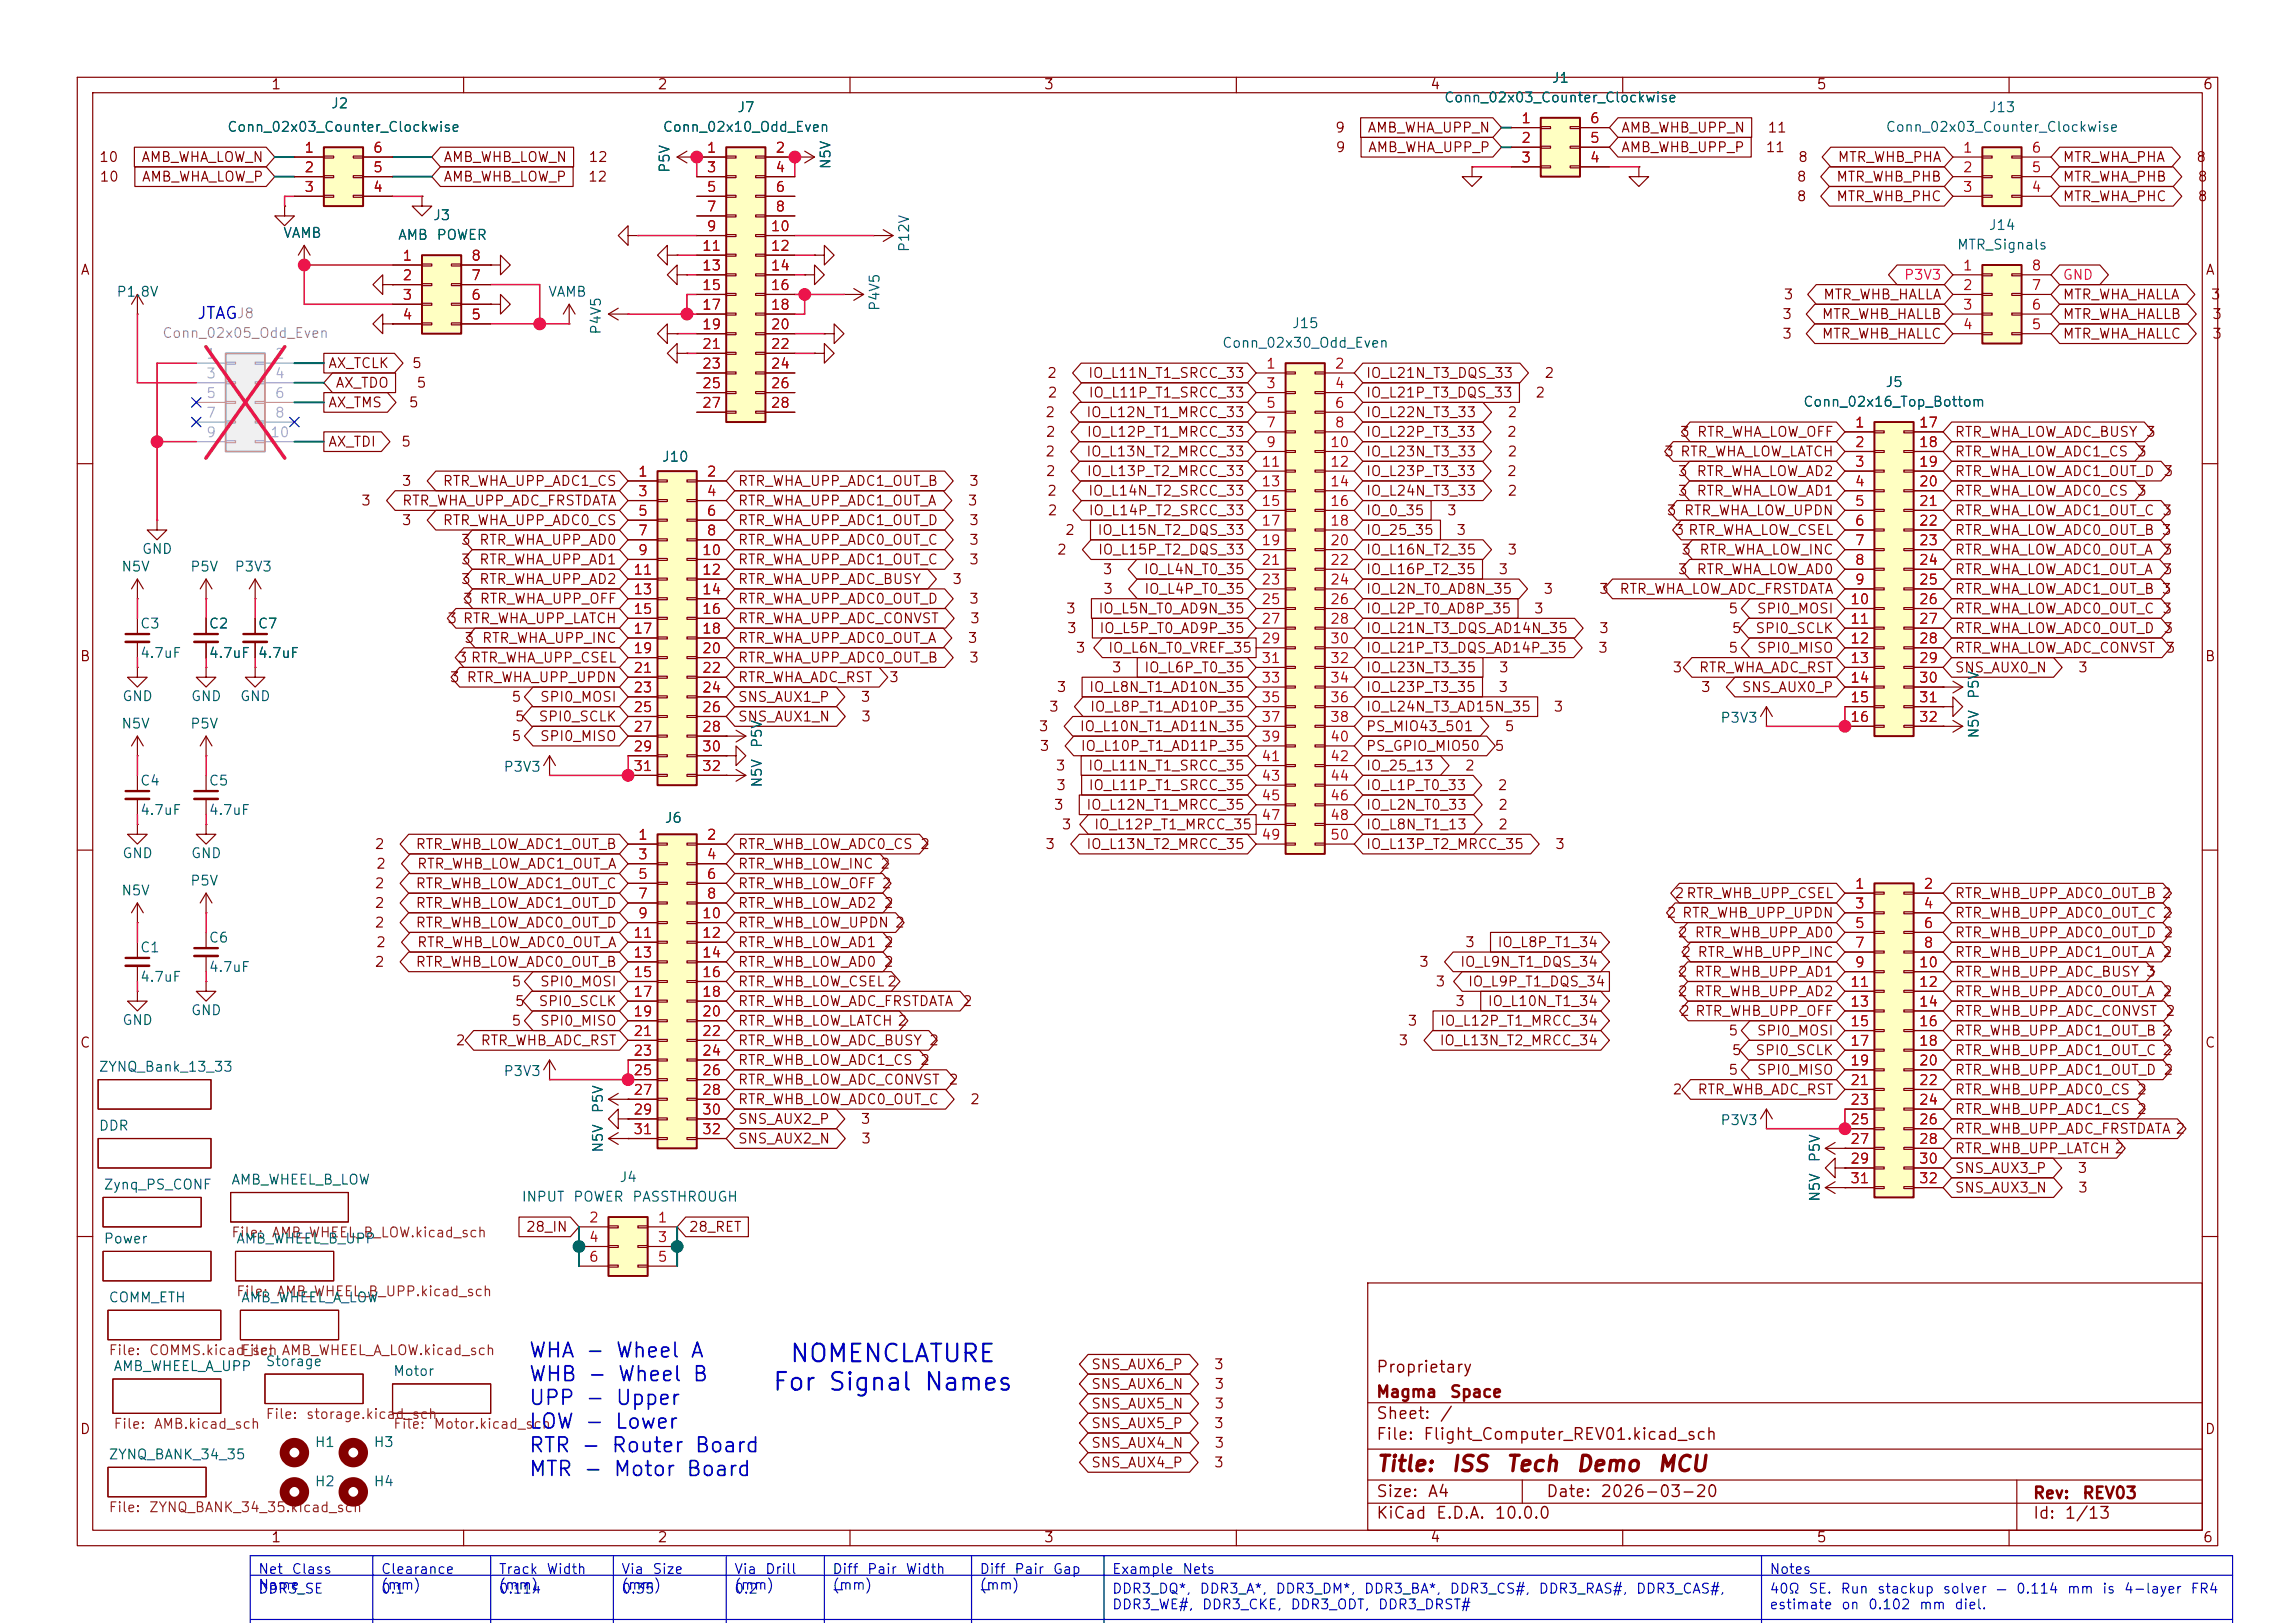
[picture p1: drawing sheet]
<svg xmlns="http://www.w3.org/2000/svg" width="297mm" height="210mm" viewBox="0 0 297 210" stroke-linecap="round" stroke-linejoin="round" font-family="sans-serif">
<defs><g id="words">
<g font-size="2.3" fill="#0000c2">
<text x="102.1" y="176.8">NOMENCLATURE</text>
<text x="99.9" y="180.5">For</text>
<text x="107" y="180.5">Signal</text>
<text x="119.5" y="180.5">Names</text>
</g>
<g font-size="2" fill="#840000">
<text x="178" y="190.9">Title:</text>
<text x="187.7" y="190.9">ISS</text>
<text x="194.7" y="190.9">Tech</text>
<text x="203.8" y="190.9">Demo</text>
<text x="214.3" y="190.9">MCU</text>
</g>
<g font-size="1.9" fill="#0000c2">
<text x="68.3" y="176.1">WHA</text>
<text x="68.3" y="179.2">WHB</text>
<text x="75.7" y="176.1">-</text>
<text x="75.9" y="179.2">-</text>
<text x="79.5" y="176.1">Wheel</text>
<text x="79.8" y="179.2">Wheel</text>
<text x="89.2" y="176.1">A</text>
<text x="89.5" y="179.2">B</text>
<text x="68.3" y="182.3">UPP</text>
<text x="68.3" y="185.3">LOW</text>
<text x="75.6" y="185.3">-</text>
<text x="75.7" y="182.3">-</text>
<text x="79.5" y="185.3">Lower</text>
<text x="79.5" y="182.3">Upper</text>
<text x="68.3" y="188.4">RTR</text>
<text x="68.3" y="191.5">MTR</text>
<text x="75.1" y="188.4">-</text>
<text x="75.4" y="191.5">-</text>
<text x="79" y="188.4">Router</text>
<text x="79.3" y="191.5">Motor</text>
<text x="88.7" y="191.5">Board</text>
<text x="89.8" y="188.4">Board</text>
</g>
<text font-size="1.5" fill="#0000c2" x="25.4" y="41.7">JTAG</text>
<g font-size="1.5" fill="#840000">
<text x="178" y="178">Proprietary</text>
<text x="178" y="184">Sheet:</text>
<text x="178" y="181.2">Magma</text>
<text x="186.2" y="184">/</text>
<text x="187.5" y="181.2">Space</text>
<text x="178" y="186.7">File:</text>
<text x="184.1" y="186.7">Flight_Computer_REV01.kicad_sch</text>
<text x="178" y="196.9">KiCad</text>
<text x="178" y="194.1">Size:</text>
<text x="184.7" y="194.1">A4</text>
<text x="185.7" y="196.9">E.D.A.</text>
<text x="193.3" y="196.9">10.0.0</text>
<text x="200" y="194.1">Date:</text>
<text x="207" y="194.1">2026-03-20</text>
<text x="263" y="194.3">Rev:</text>
<text x="263" y="196.9">Id:</text>
<text x="267.1" y="196.9">1/13</text>
<text x="269.4" y="194.3">REV03</text>
</g>
<g font-size="1.3" fill="#840000">
<text x="35" y="11.9">1</text>
<text x="85" y="11.9">2</text>
<text x="135" y="11.9">3</text>
<text x="185" y="11.9">4</text>
<text x="235" y="11.9">5</text>
<text x="285" y="11.9">6</text>
<text x="172.7" y="17.5">9</text>
<text x="176.9" y="17.5">AMB_WHA_UPP_N</text>
<text x="209.7" y="17.5">AMB_WHB_UPP_N</text>
<text x="228.7" y="17.5">11</text>
<text x="12.7" y="21.3">10</text>
<text x="12.8" y="23.8">10</text>
<text x="18.2" y="21.3">AMB_WHA_LOW_N</text>
<text x="18.3" y="23.8">AMB_WHA_LOW_P</text>
<text x="57.3" y="21.3">AMB_WHB_LOW_N</text>
<text x="57.3" y="23.8">AMB_WHB_LOW_P</text>
<text x="76" y="23.8">12</text>
<text x="76.1" y="21.3">12</text>
<text x="172.8" y="20">9</text>
<text x="177" y="20">AMB_WHA_UPP_P</text>
<text x="209.7" y="20">AMB_WHB_UPP_P</text>
<text x="228.4" y="20">11</text>
<text x="232.4" y="23.8">8</text>
<text x="232.6" y="21.3">8</text>
<text x="237.6" y="23.8">MTR_WHB_PHB</text>
<text x="237.7" y="21.3">MTR_WHB_PHA</text>
<text x="266.9" y="21.3">MTR_WHA_PHA</text>
<text x="266.9" y="23.8">MTR_WHA_PHB</text>
<text x="284.1" y="21.3">8</text>
<text x="284.3" y="23.8">8</text>
<text x="232.4" y="26.4">8</text>
<text x="237.6" y="26.4">MTR_WHB_PHC</text>
<text x="266.9" y="26.4">MTR_WHA_PHC</text>
<text x="284.3" y="26.4">8</text>
<text x="10.3" y="35.9">A</text>
<text x="285.3" y="35.9">A</text>
<text x="230.6" y="41.6">3</text>
<text x="230.7" y="39.1">3</text>
<text x="235.7" y="41.6">MTR_WHB_HALLB</text>
<text x="235.9" y="39.1">MTR_WHB_HALLA</text>
<text x="266.9" y="41.6">MTR_WHA_HALLB</text>
<text x="266.9" y="39.1">MTR_WHA_HALLA</text>
<text x="286" y="39.1">3</text>
<text x="286.2" y="41.6">3</text>
<text x="42.4" y="47.9">AX_TCLK</text>
<text x="53.2" y="47.9">5</text>
<text x="230.6" y="44.1">3</text>
<text x="235.7" y="44.1">MTR_WHB_HALLC</text>
<text x="266.9" y="44.1">MTR_WHA_HALLC</text>
<text x="286.2" y="44.1">3</text>
<text x="42.4" y="53">AX_TMS</text>
<text x="43.3" y="50.5">AX_TDO</text>
<text x="52.8" y="53">5</text>
<text x="53.8" y="50.5">5</text>
<text x="135.4" y="49.2">2</text>
<text x="135.5" y="51.8">2</text>
<text x="140.7" y="49.2">IO_L11N_T1_SRCC_33</text>
<text x="140.8" y="51.8">IO_L11P_T1_SRCC_33</text>
<text x="176.7" y="49.2">IO_L21N_T3_DQS_33</text>
<text x="176.7" y="51.8">IO_L21P_T3_DQS_33</text>
<text x="198.6" y="51.8">2</text>
<text x="199.8" y="49.2">2</text>
<text x="42.4" y="58.1">AX_TDI</text>
<text x="51.8" y="58.1">5</text>
<text x="135.2" y="59.4">2</text>
<text x="135.2" y="54.3">2</text>
<text x="135.2" y="56.8">2</text>
<text x="140.5" y="59.4">IO_L13N_T2_MRCC_33</text>
<text x="140.5" y="54.3">IO_L12N_T1_MRCC_33</text>
<text x="140.5" y="56.8">IO_L12P_T1_MRCC_33</text>
<text x="176.7" y="56.8">IO_L22P_T3_33</text>
<text x="176.7" y="59.4">IO_L23N_T3_33</text>
<text x="176.7" y="54.3">IO_L22N_T3_33</text>
<text x="194.9" y="56.8">2</text>
<text x="195" y="59.4">2</text>
<text x="195" y="54.3">2</text>
<text x="215.3" y="59.4">3 RTR_WHA_LOW_LATCH</text>
<text x="217.3" y="56.8">3</text>
<text x="219.5" y="56.8">RTR_WHA_LOW_OFF</text>
<text x="252.9" y="59.4">RTR_WHA_LOW_ADC1_CS</text>
<text x="252.9" y="56.8">RTR_WHA_LOW_ADC_BUSY</text>
<text x="276.5" y="59.4">3</text>
<text x="277.6" y="56.8">3</text>
<text x="46.6" y="65.7">3</text>
<text x="51.9" y="63.2">3</text>
<text x="51.9" y="65.7">RTR_WHA_UPP_ADC_FRSTDATA</text>
<text x="57.2" y="63.2">RTR_WHA_UPP_ADC1_CS</text>
<text x="95.4" y="63.2">RTR_WHA_UPP_ADC1_OUT_B</text>
<text x="95.4" y="65.7">RTR_WHA_UPP_ADC1_OUT_A</text>
<text x="125.1" y="65.7">3</text>
<text x="125.3" y="63.2">3</text>
<text x="135.2" y="61.9">2</text>
<text x="135.4" y="64.5">2</text>
<text x="140.5" y="61.9">IO_L13P_T2_MRCC_33</text>
<text x="140.7" y="64.5">IO_L14N_T2_SRCC_33</text>
<text x="176.7" y="64.5">IO_L24N_T3_33</text>
<text x="176.7" y="61.9">IO_L23P_T3_33</text>
<text x="194.9" y="61.9">2</text>
<text x="195" y="64.5">2</text>
<text x="217" y="64.5">3</text>
<text x="217" y="61.9">3</text>
<text x="219.5" y="64.5">RTR_WHA_LOW_AD1</text>
<text x="219.5" y="61.9">RTR_WHA_LOW_AD2</text>
<text x="252.9" y="64.5">RTR_WHA_LOW_ADC0_CS</text>
<text x="252.9" y="61.9">RTR_WHA_LOW_ADC1_OUT_D</text>
<text x="276.5" y="64.5">3</text>
<text x="279.9" y="61.9">3</text>
<text x="51.9" y="68.3">3</text>
<text x="57.2" y="68.3">RTR_WHA_UPP_ADC0_CS</text>
<text x="59.6" y="70.8">3</text>
<text x="61.9" y="70.8">RTR_WHA_UPP_AD0</text>
<text x="95.4" y="70.8">RTR_WHA_UPP_ADC0_OUT_C</text>
<text x="95.4" y="68.3">RTR_WHA_UPP_ADC1_OUT_D</text>
<text x="125.3" y="70.8">3</text>
<text x="125.3" y="68.3">3</text>
<text x="135.5" y="67">2</text>
<text x="137.7" y="69.5">2</text>
<text x="140.8" y="67">IO_L14P_T2_SRCC_33</text>
<text x="141.9" y="69.5">IO_L15N_T2_DQS_33</text>
<text x="176.7" y="67">IO_0_35</text>
<text x="176.7" y="69.5">IO_25_35</text>
<text x="187.2" y="67">3</text>
<text x="188.4" y="69.5">3</text>
<text x="215.6" y="67">3</text>
<text x="216.6" y="69.5">3 RTR_WHA_LOW_CSEL</text>
<text x="217.8" y="67">RTR_WHA_LOW_UPDN</text>
<text x="252.9" y="67">RTR_WHA_LOW_ADC1_OUT_C</text>
<text x="252.9" y="69.5">RTR_WHA_LOW_ADC0_OUT_B</text>
<text x="279.7" y="69.5">3</text>
<text x="279.7" y="67">3</text>
<text x="59.6" y="75.9">3</text>
<text x="59.6" y="73.3">3</text>
<text x="61.9" y="75.9">RTR_WHA_UPP_AD2</text>
<text x="61.9" y="73.3">RTR_WHA_UPP_AD1</text>
<text x="95.4" y="75.9">RTR_WHA_UPP_ADC_BUSY</text>
<text x="95.4" y="73.3">RTR_WHA_UPP_ADC1_OUT_C</text>
<text x="123.2" y="75.9">3</text>
<text x="125.3" y="73.3">3</text>
<text x="136.7" y="72.1">2</text>
<text x="142" y="72.1">IO_L15P_T2_DQS_33</text>
<text x="142.6" y="74.6">3</text>
<text x="142.7" y="77.2">3</text>
<text x="147.9" y="74.6">IO_L4N_T0_35</text>
<text x="148" y="77.2">IO_L4P_T0_35</text>
<text x="176.7" y="77.2">IO_L2N_T0_AD8N_35</text>
<text x="176.7" y="74.6">IO_L16P_T2_35</text>
<text x="176.7" y="72.1">IO_L16N_T2_35</text>
<text x="193.8" y="74.6">3</text>
<text x="195" y="72.1">3</text>
<text x="199.7" y="77.2">3</text>
<text x="206.8" y="77.2">3</text>
<text x="209.5" y="77.2">RTR_WHA_LOW_ADC_FRSTDATA</text>
<text x="217" y="74.6">3</text>
<text x="217.5" y="72.1">3</text>
<text x="219.5" y="74.6">RTR_WHA_LOW_AD0</text>
<text x="219.8" y="72.1">RTR_WHA_LOW_INC</text>
<text x="252.9" y="74.6">RTR_WHA_LOW_ADC1_OUT_A</text>
<text x="252.9" y="77.2">RTR_WHA_LOW_ADC1_OUT_B</text>
<text x="252.9" y="72.1">RTR_WHA_LOW_ADC0_OUT_A</text>
<text x="279.7" y="77.2">3</text>
<text x="279.8" y="74.6">3</text>
<text x="279.8" y="72.1">3</text>
<text x="57.8" y="81">3 RTR_WHA_UPP_LATCH</text>
<text x="59.8" y="78.4">3</text>
<text x="60" y="83.5">3</text>
<text x="62" y="78.4">RTR_WHA_UPP_OFF</text>
<text x="62.3" y="83.5">RTR_WHA_UPP_INC</text>
<text x="95.4" y="78.4">RTR_WHA_UPP_ADC0_OUT_D</text>
<text x="95.4" y="83.5">RTR_WHA_UPP_ADC0_OUT_A</text>
<text x="95.4" y="81">RTR_WHA_UPP_ADC_CONVST</text>
<text x="125.1" y="83.5">3</text>
<text x="125.3" y="78.4">3</text>
<text x="125.4" y="81">3</text>
<text x="137.9" y="79.7">3</text>
<text x="138" y="82.2">3</text>
<text x="142.1" y="79.7">IO_L5N_T0_AD9N_35</text>
<text x="142.2" y="82.2">IO_L5P_T0_AD9P_35</text>
<text x="176.7" y="82.2">IO_L21N_T3_DQS_AD14N_35</text>
<text x="176.7" y="79.7">IO_L2P_T0_AD8P_35</text>
<text x="198.4" y="79.7">3</text>
<text x="206.9" y="82.2">3</text>
<text x="223.6" y="79.7">5</text>
<text x="224" y="82.2">5</text>
<text x="227.1" y="82.2">SPI0_SCLK</text>
<text x="227.3" y="79.7">SPI0_MOSI</text>
<text x="252.9" y="79.7">RTR_WHA_LOW_ADC0_OUT_C</text>
<text x="252.9" y="82.2">RTR_WHA_LOW_ADC0_OUT_D</text>
<text x="279.7" y="79.7">3</text>
<text x="279.9" y="82.2">3</text>
<text x="10.3" y="85.9">B</text>
<text x="58.1" y="88.6">3</text>
<text x="59.1" y="86">3 RTR_WHA_UPP_CSEL</text>
<text x="60.3" y="88.6">RTR_WHA_UPP_UPDN</text>
<text x="95.4" y="86">RTR_WHA_UPP_ADC0_OUT_B</text>
<text x="95.4" y="88.6">RTR_WHA_ADC_RST</text>
<text x="115" y="88.6">3</text>
<text x="125.3" y="86">3</text>
<text x="136.7" y="89.9">3</text>
<text x="139.1" y="84.8">3</text>
<text x="140.9" y="89.9">IO_L8N_T1_AD10N_35</text>
<text x="143.3" y="84.8">IO_L6N_T0_VREF_35</text>
<text x="143.8" y="87.3">3</text>
<text x="148" y="87.3">IO_L6P_T0_35</text>
<text x="176.7" y="84.8">IO_L21P_T3_DQS_AD14P_35</text>
<text x="176.7" y="89.9">IO_L23P_T3_35</text>
<text x="176.7" y="87.3">IO_L23N_T3_35</text>
<text x="193.8" y="89.9">3</text>
<text x="193.9" y="87.3">3</text>
<text x="206.7" y="84.8">3</text>
<text x="216.4" y="87.3">3</text>
<text x="219.8" y="87.3">RTR_WHA_ADC_RST</text>
<text x="220" y="89.9">3</text>
<text x="223.6" y="84.8">5</text>
<text x="225.3" y="89.9">SNS_AUX0_P</text>
<text x="227.3" y="84.8">SPI0_MISO</text>
<text x="252.9" y="84.8">RTR_WHA_LOW_ADC_CONVST</text>
<text x="252.9" y="87.3">SNS_AUX0_N</text>
<text x="268.8" y="87.3">3</text>
<text x="280.2" y="84.8">3</text>
<text x="285.3" y="85.9">B</text>
<text x="66.1" y="91.1">5</text>
<text x="66.5" y="93.7">5</text>
<text x="69.6" y="93.7">SPI0_SCLK</text>
<text x="69.8" y="91.1">SPI0_MOSI</text>
<text x="95.4" y="93.7">SNS_AUX1_N</text>
<text x="95.4" y="91.1">SNS_AUX1_P</text>
<text x="111.3" y="91.1">3</text>
<text x="111.4" y="93.7">3</text>
<text x="134.3" y="94.9">3</text>
<text x="135.7" y="92.4">3</text>
<text x="139.6" y="94.9">IO_L10N_T1_AD11N_35</text>
<text x="141" y="92.4">IO_L8P_T1_AD10P_35</text>
<text x="176.7" y="92.4">IO_L24N_T3_AD15N_35</text>
<text x="176.7" y="94.9">PS_MIO43_501</text>
<text x="194.6" y="94.9">5</text>
<text x="201" y="92.4">3</text>
<text x="66.1" y="96.2">5</text>
<text x="69.8" y="96.2">SPI0_MISO</text>
<text x="134.5" y="97.5">3</text>
<text x="136.5" y="100">3</text>
<text x="139.8" y="97.5">IO_L10P_T1_AD11P_35</text>
<text x="140.7" y="100">IO_L11N_T1_SRCC_35</text>
<text x="176.7" y="100">IO_25_13</text>
<text x="176.7" y="97.5">PS_GPIO_MIO50</text>
<text x="189.5" y="100">2</text>
<text x="193.3" y="97.5">5</text>
<text x="136.3" y="105.1">3</text>
<text x="136.6" y="102.6">3</text>
<text x="137.3" y="107.6">3</text>
<text x="140.5" y="105.1">IO_L12N_T1_MRCC_35</text>
<text x="140.8" y="102.6">IO_L11P_T1_SRCC_35</text>
<text x="141.5" y="107.6">IO_L12P_T1_MRCC_35</text>
<text x="176.7" y="102.6">IO_L1P_T0_33</text>
<text x="176.7" y="105.1">IO_L2N_T0_33</text>
<text x="176.7" y="107.6">IO_L8N_T1_13</text>
<text x="193.7" y="102.6">2</text>
<text x="193.8" y="105.1">2</text>
<text x="193.8" y="107.6">2</text>
<text x="48.4" y="110.2">2</text>
<text x="48.6" y="112.7">2</text>
<text x="53.7" y="110.2">RTR_WHB_LOW_ADC1_OUT_B</text>
<text x="53.9" y="112.7">RTR_WHB_LOW_ADC1_OUT_A</text>
<text x="95.4" y="110.2">RTR_WHB_LOW_ADC0_CS</text>
<text x="95.4" y="112.7">RTR_WHB_LOW_INC</text>
<text x="113.8" y="112.7">2</text>
<text x="119" y="110.2">2</text>
<text x="135.2" y="110.2">3</text>
<text x="140.5" y="110.2">IO_L13N_T2_MRCC_35</text>
<text x="176.7" y="110.2">IO_L13P_T2_MRCC_35</text>
<text x="201.2" y="110.2">3</text>
<text x="48.4" y="117.8">2</text>
<text x="48.4" y="115.3">2</text>
<text x="53.7" y="117.8">RTR_WHB_LOW_ADC1_OUT_D</text>
<text x="53.7" y="115.3">RTR_WHB_LOW_ADC1_OUT_C</text>
<text x="95.4" y="115.3">RTR_WHB_LOW_OFF 2</text>
<text x="95.4" y="117.8">RTR_WHB_LOW_AD2</text>
<text x="114.3" y="117.8">2</text>
<text x="215.6" y="119.1">2 RTR_WHB_UPP_UPDN</text>
<text x="216.6" y="116.5">2 RTR_WHB_UPP_CSEL</text>
<text x="252.9" y="119.1">RTR_WHB_UPP_ADC0_OUT_C 2</text>
<text x="252.9" y="116.5">RTR_WHB_UPP_ADC0_OUT_B 2</text>
<text x="48.4" y="120.3">2</text>
<text x="48.4" y="125.4">2</text>
<text x="48.6" y="122.9">2</text>
<text x="53.7" y="120.3">RTR_WHB_LOW_ADC0_OUT_D</text>
<text x="53.7" y="125.4">RTR_WHB_LOW_ADC0_OUT_B</text>
<text x="53.9" y="122.9">RTR_WHB_LOW_ADC0_OUT_A</text>
<text x="95.4" y="120.3">RTR_WHB_LOW_UPDN 2</text>
<text x="95.4" y="125.4">RTR_WHB_LOW_AD0</text>
<text x="95.4" y="122.9">RTR_WHB_LOW_AD1</text>
<text x="114.3" y="125.4">2</text>
<text x="114.3" y="122.9">2</text>
<text x="183.6" y="125.4">3</text>
<text x="188.9" y="125.4">IO_L9N_T1_DQS_34</text>
<text x="189.5" y="122.9">3</text>
<text x="193.7" y="122.9">IO_L8P_T1_34</text>
<text x="217" y="121.6">2</text>
<text x="217.5" y="124.1">2</text>
<text x="219.2" y="121.6">RTR_WHB_UPP_AD0</text>
<text x="219.6" y="124.1">RTR_WHB_UPP_INC</text>
<text x="252.9" y="124.1">RTR_WHB_UPP_ADC1_OUT_A</text>
<text x="252.9" y="121.6">RTR_WHB_UPP_ADC0_OUT_D</text>
<text x="279.8" y="124.1">2</text>
<text x="279.9" y="121.6">2</text>
<text x="66.1" y="128">5</text>
<text x="66.5" y="130.5">5</text>
<text x="69.6" y="130.5">SPI0_SCLK</text>
<text x="69.8" y="128">SPI0_MOSI</text>
<text x="95.4" y="130.5">RTR_WHB_LOW_ADC_FRSTDATA</text>
<text x="95.4" y="128">RTR_WHB_LOW_CSEL 2</text>
<text x="124.5" y="130.5">2</text>
<text x="185.7" y="128">3</text>
<text x="188.2" y="130.5">3</text>
<text x="189.9" y="128">IO_L9P_T1_DQS_34</text>
<text x="192.4" y="130.5">IO_L10N_T1_34</text>
<text x="217" y="126.7">2</text>
<text x="217" y="129.2">2</text>
<text x="217.3" y="131.8">2 RTR_WHB_UPP_OFF</text>
<text x="219.2" y="126.7">RTR_WHB_UPP_AD1</text>
<text x="219.2" y="129.2">RTR_WHB_UPP_AD2</text>
<text x="252.9" y="129.2">RTR_WHB_UPP_ADC0_OUT_A</text>
<text x="252.9" y="126.7">RTR_WHB_UPP_ADC_BUSY</text>
<text x="252.9" y="131.8">RTR_WHB_UPP_ADC_CONVST</text>
<text x="277.6" y="126.7">3</text>
<text x="279.8" y="129.2">2</text>
<text x="280.2" y="131.8">2</text>
<text x="10.3" y="135.9">C</text>
<text x="58.9" y="135.6">2</text>
<text x="62.1" y="135.6">RTR_WHB_ADC_RST</text>
<text x="66.1" y="133">5</text>
<text x="69.8" y="133">SPI0_MISO</text>
<text x="95.4" y="133">RTR_WHB_LOW_LATCH 2</text>
<text x="95.4" y="135.6">RTR_WHB_LOW_ADC_BUSY</text>
<text x="120.1" y="135.6">2</text>
<text x="180.9" y="135.6">3</text>
<text x="182.1" y="133">3</text>
<text x="186.2" y="135.6">IO_L13N_T2_MRCC_34</text>
<text x="186.3" y="133">IO_L12P_T1_MRCC_34</text>
<text x="223.6" y="134.3">5</text>
<text x="224" y="136.8">5</text>
<text x="227.1" y="136.8">SPI0_SCLK</text>
<text x="227.3" y="134.3">SPI0_MOSI</text>
<text x="252.9" y="134.3">RTR_WHB_UPP_ADC1_OUT_B 2</text>
<text x="252.9" y="136.8">RTR_WHB_UPP_ADC1_OUT_C 2</text>
<text x="285.3" y="135.9">C</text>
<text x="95.4" y="143.2">RTR_WHB_LOW_ADC0_OUT_C</text>
<text x="95.4" y="140.7">RTR_WHB_LOW_ADC_CONVST</text>
<text x="95.4" y="138.1">RTR_WHB_LOW_ADC1_CS</text>
<text x="119" y="138.1">2</text>
<text x="122.7" y="140.7">2</text>
<text x="125.4" y="143.2">2</text>
<text x="216.4" y="141.9">2</text>
<text x="219.6" y="141.9">RTR_WHB_ADC_RST</text>
<text x="223.6" y="139.4">5</text>
<text x="227.3" y="139.4">SPI0_MISO</text>
<text x="252.9" y="139.4">RTR_WHB_UPP_ADC1_OUT_D</text>
<text x="252.9" y="141.9">RTR_WHB_UPP_ADC0_CS</text>
<text x="276.5" y="141.9">2</text>
<text x="279.9" y="139.4">2</text>
<text x="95.4" y="148.3">SNS_AUX2_N</text>
<text x="95.4" y="145.7">SNS_AUX2_P</text>
<text x="111.3" y="145.7">3</text>
<text x="111.4" y="148.3">3</text>
<text x="252.9" y="144.5">RTR_WHB_UPP_ADC1_CS</text>
<text x="252.9" y="149.5">RTR_WHB_UPP_LATCH 2</text>
<text x="252.9" y="147">RTR_WHB_UPP_ADC_FRSTDATA 2</text>
<text x="276.5" y="144.5">2</text>
<text x="252.9" y="152.1">SNS_AUX3_P</text>
<text x="252.9" y="154.6">SNS_AUX3_N</text>
<text x="268.8" y="152.1">3</text>
<text x="268.8" y="154.6">3</text>
<text x="68" y="159.7">28_IN</text>
<text x="89.1" y="159.7">28_RET</text>
<text x="141.1" y="177.5">SNS_AUX6_P</text>
<text x="157" y="177.5">3</text>
<text x="10.3" y="185.9">D</text>
<text x="141.1" y="180">SNS_AUX6_N</text>
<text x="141.1" y="185.1">SNS_AUX5_P</text>
<text x="141.1" y="182.6">SNS_AUX5_N</text>
<text x="157" y="185.1">3</text>
<text x="157.1" y="180">3</text>
<text x="157.1" y="182.6">3</text>
<text x="285.3" y="185.9">D</text>
<text x="141.1" y="190.2">SNS_AUX4_P</text>
<text x="141.1" y="187.7">SNS_AUX4_N</text>
<text x="157" y="190.2">3</text>
<text x="157.1" y="187.6">3</text>
<text x="35" y="199.9">1</text>
<text x="85" y="199.9">2</text>
<text x="135" y="199.9">3</text>
<text x="185" y="199.9">4</text>
<text x="235" y="199.9">5</text>
<text x="285" y="199.9">6</text>
</g>
<g font-size="1.3" fill="#006464">
<text x="200.7" y="11">J1</text>
<text x="29.3" y="17.4">Conn_02x03_Counter_Clockwise</text>
<text x="42.8" y="14.3">J2</text>
<text x="85.7" y="17.4">Conn_02x10_Odd_Even</text>
<text x="95.3" y="14.8">J7</text>
<text x="186.8" y="13.6">Conn_02x03_Counter_Clockwise</text>
<text x="244" y="17.4">Conn_02x03_Counter_Clockwise</text>
<text x="257.3" y="14.8">J13</text>
<text x="87" y="22.5" transform="rotate(-90 87 22.5)">P5V</text>
<text x="107.8" y="22" transform="rotate(-90 107.8 22)">N5V</text>
<text x="56" y="28.8">J3</text>
<text x="36.6" y="31.1">VAMB</text>
<text x="51.4" y="31.3">AMB</text>
<text x="56.4" y="31.3">POWER</text>
<text x="118" y="32.7" transform="rotate(-90 118 32.7)">P12V</text>
<text x="253.2" y="32.6">MTR_Signals</text>
<text x="257.3" y="30.1">J14</text>
<text x="15" y="38.7">P1.8V</text>
<text x="70.9" y="38.7">VAMB</text>
<text x="114.1" y="40.3" transform="rotate(-90 114.1 40.3)">P4V5</text>
<text x="78.1" y="43.4" transform="rotate(-90 78.1 43.4)">P4V5</text>
<text x="158.1" y="45.3">Conn_02x30_Odd_Even</text>
<text x="167.1" y="42.8">J15</text>
<text x="233.3" y="52.9">Conn_02x16_Top_Bottom</text>
<text x="243.9" y="50.4">J5</text>
<text x="85.6" y="60">J10</text>
<text x="18.3" y="72">GND</text>
<text x="15.6" y="74.3">N5V</text>
<text x="24.5" y="74.3">P5V</text>
<text x="30.3" y="74.3">P3V3</text>
<text x="18" y="81.6">C3</text>
<text x="26.9" y="81.6">C2</text>
<text x="33.3" y="81.6">C7</text>
<text x="18" y="85.4">4.7uF</text>
<text x="26.9" y="85.4">4.7uF</text>
<text x="33.3" y="85.4">4.7uF</text>
<text x="15.6" y="94.6">N5V</text>
<text x="15.7" y="91">GND</text>
<text x="24.5" y="94.6">P5V</text>
<text x="24.6" y="91">GND</text>
<text x="31" y="91">GND</text>
<text x="222.6" y="93.8">P3V3</text>
<text x="256.4" y="95.6" transform="rotate(-90 256.4 95.6)">N5V</text>
<text x="256.4" y="90.5" transform="rotate(-90 256.4 90.5)">P5V</text>
<text x="18" y="102">C4</text>
<text x="26.9" y="102">C5</text>
<text x="65.1" y="100.2">P3V3</text>
<text x="98.9" y="102" transform="rotate(-90 98.9 102)">N5V</text>
<text x="98.9" y="96.9" transform="rotate(-90 98.9 96.9)">P5V</text>
<text x="18" y="105.8">4.7uF</text>
<text x="26.9" y="105.8">4.7uF</text>
<text x="85.9" y="106.8">J6</text>
<text x="15.7" y="111.4">GND</text>
<text x="24.6" y="111.4">GND</text>
<text x="15.6" y="116.2">N5V</text>
<text x="24.5" y="114.9">P5V</text>
<text x="18" y="123.5">C1</text>
<text x="26.9" y="122.3">C6</text>
<text x="18" y="127.4">4.7uF</text>
<text x="24.6" y="131.7">GND</text>
<text x="26.9" y="126.1">4.7uF</text>
<text x="15.7" y="132.9">GND</text>
<text x="12.7" y="139">ZYNQ_Bank_13_33</text>
<text x="65.1" y="139.5">P3V3</text>
<text x="12.7" y="146.6">DDR</text>
<text x="78.3" y="149.2" transform="rotate(-90 78.3 149.2)">N5V</text>
<text x="78.3" y="144.1" transform="rotate(-90 78.3 144.1)">P5V</text>
<text x="222.6" y="145.9">P3V3</text>
<text x="13.3" y="154.2">Zynq_PS_CONF</text>
<text x="29.8" y="153.6">AMB_WHEEL_B_LOW</text>
<text x="67.4" y="155.8">INPUT</text>
<text x="74.1" y="155.8">POWER</text>
<text x="80.1" y="153.3">J4</text>
<text x="81.7" y="155.8">PASSTHROUGH</text>
<text x="235.8" y="155.6" transform="rotate(-90 235.8 155.6)">N5V</text>
<text x="235.8" y="150.5" transform="rotate(-90 235.8 150.5)">P5V</text>
<text x="13.3" y="161.2">Power</text>
<text x="30.5" y="161.2">AMB_WHEEL_B_UPP</text>
<text x="14" y="168.8">COMM_ETH</text>
<text x="31.1" y="168.8">AMB_WHEEL_A_LOW</text>
<text x="14.6" y="177.7">AMB_WHEEL_A_UPP</text>
<text x="34.3" y="177.1">Storage</text>
<text x="50.8" y="178.4">Motor</text>
<text x="14" y="189.2">ZYNQ_BANK_34_35</text>
<text x="40.6" y="187.6">H1</text>
<text x="48.3" y="187.6">H3</text>
<text x="40.6" y="192.6">H2</text>
<text x="48.3" y="192.6">H4</text>
</g>
<g font-size="1.3" fill="#a90000">
<text x="196.8" y="16.3">1</text>
<text x="205.7" y="16.3">6</text>
<text x="39.3" y="20.1">1</text>
<text x="39.3" y="22.6">2</text>
<text x="48.2" y="22.6">5</text>
<text x="48.2" y="20.1">6</text>
<text x="91.4" y="20.1">1</text>
<text x="91.4" y="22.6">3</text>
<text x="100.3" y="20.1">2</text>
<text x="100.3" y="22.6">4</text>
<text x="196.8" y="18.8">2</text>
<text x="196.8" y="21.3">3</text>
<text x="205.7" y="21.3">4</text>
<text x="205.7" y="18.8">5</text>
<text x="253.9" y="20.1">1</text>
<text x="253.9" y="22.6">2</text>
<text x="262.8" y="22.6">5</text>
<text x="262.8" y="20.1">6</text>
<text x="39.3" y="25.1">3</text>
<text x="48.2" y="25.1">4</text>
<text x="91.4" y="25.1">5</text>
<text x="91.4" y="27.7">7</text>
<text x="100.3" y="25.1">6</text>
<text x="100.3" y="27.7">8</text>
<text x="253.9" y="25.1">3</text>
<text x="262.8" y="25.1">4</text>
<text x="52" y="34">1</text>
<text x="60.9" y="34">8</text>
<text x="90.8" y="32.8">11</text>
<text x="90.8" y="35.3">13</text>
<text x="91.4" y="30.2">9</text>
<text x="99.7" y="30.2">10</text>
<text x="99.7" y="32.8">12</text>
<text x="99.7" y="35.3">14</text>
<text x="253.9" y="35.3">1</text>
<text x="262.8" y="35.3">8</text>
<text x="52" y="36.6">2</text>
<text x="52" y="39.1">3</text>
<text x="52" y="41.7">4</text>
<text x="60.9" y="41.7">5</text>
<text x="60.9" y="39.1">6</text>
<text x="60.9" y="36.6">7</text>
<text x="90.8" y="37.8">15</text>
<text x="90.8" y="40.4">17</text>
<text x="99.7" y="37.8">16</text>
<text x="99.7" y="40.4">18</text>
<text x="253.9" y="37.8">2</text>
<text x="253.9" y="40.4">3</text>
<text x="262.8" y="40.4">6</text>
<text x="262.8" y="37.8">7</text>
<text x="90.8" y="42.9">19</text>
<text x="90.8" y="45.5">21</text>
<text x="99.7" y="42.9">20</text>
<text x="99.7" y="45.5">22</text>
<text x="253.9" y="42.9">4</text>
<text x="262.8" y="42.9">5</text>
<text x="90.8" y="48">23</text>
<text x="90.8" y="50.5">25</text>
<text x="90.8" y="53.1">27</text>
<text x="99.7" y="48">24</text>
<text x="99.7" y="50.5">26</text>
<text x="99.7" y="53.1">28</text>
<text x="163.8" y="48">1</text>
<text x="163.8" y="50.5">3</text>
<text x="163.8" y="53.1">5</text>
<text x="172.6" y="48">2</text>
<text x="172.6" y="50.5">4</text>
<text x="172.6" y="53.1">6</text>
<text x="163.8" y="55.6">7</text>
<text x="163.8" y="58.2">9</text>
<text x="172" y="58.2">10</text>
<text x="172.6" y="55.6">8</text>
<text x="240" y="55.6">1</text>
<text x="240" y="58.2">2</text>
<text x="248.2" y="55.6">17</text>
<text x="248.2" y="58.2">18</text>
<text x="82.5" y="62">1</text>
<text x="82.5" y="64.5">3</text>
<text x="91.4" y="62">2</text>
<text x="91.4" y="64.5">4</text>
<text x="163.2" y="60.7">11</text>
<text x="163.2" y="63.2">13</text>
<text x="163.2" y="65.8">15</text>
<text x="172" y="60.7">12</text>
<text x="172" y="63.2">14</text>
<text x="172" y="65.8">16</text>
<text x="240" y="60.7">3</text>
<text x="240" y="63.2">4</text>
<text x="240" y="65.8">5</text>
<text x="248.2" y="60.7">19</text>
<text x="248.2" y="63.2">20</text>
<text x="248.2" y="65.8">21</text>
<text x="82.5" y="67.1">5</text>
<text x="82.5" y="69.6">7</text>
<text x="91.4" y="67.1">6</text>
<text x="91.4" y="69.6">8</text>
<text x="163.2" y="68.3">17</text>
<text x="163.2" y="70.9">19</text>
<text x="172" y="68.3">18</text>
<text x="172" y="70.9">20</text>
<text x="240" y="68.3">6</text>
<text x="240" y="70.9">7</text>
<text x="248.2" y="68.3">22</text>
<text x="248.2" y="70.9">23</text>
<text x="81.9" y="74.7">11</text>
<text x="81.9" y="77.2">13</text>
<text x="82.5" y="72.1">9</text>
<text x="90.8" y="72.1">10</text>
<text x="90.8" y="74.7">12</text>
<text x="90.8" y="77.2">14</text>
<text x="163.2" y="73.4">21</text>
<text x="163.2" y="75.9">23</text>
<text x="172" y="73.4">22</text>
<text x="172" y="75.9">24</text>
<text x="240" y="73.4">8</text>
<text x="240" y="75.9">9</text>
<text x="248.2" y="73.4">24</text>
<text x="248.2" y="75.9">25</text>
<text x="81.9" y="79.8">15</text>
<text x="81.9" y="82.3">17</text>
<text x="90.8" y="79.8">16</text>
<text x="90.8" y="82.3">18</text>
<text x="163.2" y="78.5">25</text>
<text x="163.2" y="81">27</text>
<text x="163.2" y="83.6">29</text>
<text x="172" y="78.5">26</text>
<text x="172" y="81">28</text>
<text x="172" y="83.6">30</text>
<text x="239.4" y="78.5">10</text>
<text x="239.4" y="81">11</text>
<text x="239.4" y="83.6">12</text>
<text x="248.2" y="78.5">26</text>
<text x="248.2" y="81">27</text>
<text x="248.2" y="83.6">28</text>
<text x="81.9" y="84.8">19</text>
<text x="81.9" y="87.4">21</text>
<text x="81.9" y="89.9">23</text>
<text x="90.8" y="84.8">20</text>
<text x="90.8" y="87.4">22</text>
<text x="90.8" y="89.9">24</text>
<text x="163.2" y="86.1">31</text>
<text x="163.2" y="88.6">33</text>
<text x="172" y="86.1">32</text>
<text x="172" y="88.6">34</text>
<text x="239.4" y="86.1">13</text>
<text x="239.4" y="88.6">14</text>
<text x="248.2" y="86.1">29</text>
<text x="248.2" y="88.6">30</text>
<text x="81.9" y="92.5">25</text>
<text x="81.9" y="95">27</text>
<text x="90.8" y="92.5">26</text>
<text x="90.8" y="95">28</text>
<text x="163.2" y="91.2">35</text>
<text x="163.2" y="93.7">37</text>
<text x="172" y="91.2">36</text>
<text x="172" y="93.7">38</text>
<text x="239.4" y="91.2">15</text>
<text x="239.4" y="93.7">16</text>
<text x="248.2" y="91.2">31</text>
<text x="248.2" y="93.7">32</text>
<text x="81.9" y="97.5">29</text>
<text x="81.9" y="100.1">31</text>
<text x="90.8" y="97.5">30</text>
<text x="90.8" y="100.1">32</text>
<text x="163.2" y="96.3">39</text>
<text x="163.2" y="98.8">41</text>
<text x="163.2" y="101.3">43</text>
<text x="172" y="96.3">40</text>
<text x="172" y="98.8">42</text>
<text x="172" y="101.3">44</text>
<text x="163.2" y="103.9">45</text>
<text x="163.2" y="106.4">47</text>
<text x="172" y="103.9">46</text>
<text x="172" y="106.4">48</text>
<text x="82.5" y="109">1</text>
<text x="82.5" y="111.5">3</text>
<text x="91.4" y="109">2</text>
<text x="91.4" y="111.5">4</text>
<text x="163.2" y="109">49</text>
<text x="172" y="109">50</text>
<text x="82.5" y="114">5</text>
<text x="82.5" y="116.6">7</text>
<text x="82.5" y="119.1">9</text>
<text x="90.8" y="119.1">10</text>
<text x="91.4" y="114">6</text>
<text x="91.4" y="116.6">8</text>
<text x="240" y="115.3">1</text>
<text x="240" y="117.9">3</text>
<text x="248.8" y="115.3">2</text>
<text x="248.8" y="117.9">4</text>
<text x="81.9" y="121.7">11</text>
<text x="81.9" y="124.2">13</text>
<text x="90.8" y="121.7">12</text>
<text x="90.8" y="124.2">14</text>
<text x="240" y="120.4">5</text>
<text x="240" y="122.9">7</text>
<text x="240" y="125.5">9</text>
<text x="248.2" y="125.5">10</text>
<text x="248.8" y="120.4">6</text>
<text x="248.8" y="122.9">8</text>
<text x="81.9" y="126.7">15</text>
<text x="81.9" y="129.3">17</text>
<text x="81.9" y="131.8">19</text>
<text x="90.8" y="126.7">16</text>
<text x="90.8" y="129.3">18</text>
<text x="90.8" y="131.8">20</text>
<text x="239.4" y="128">11</text>
<text x="239.4" y="130.6">13</text>
<text x="248.2" y="128">12</text>
<text x="248.2" y="130.6">14</text>
<text x="81.9" y="134.4">21</text>
<text x="81.9" y="136.9">23</text>
<text x="90.8" y="134.4">22</text>
<text x="90.8" y="136.9">24</text>
<text x="239.4" y="133.1">15</text>
<text x="239.4" y="135.6">17</text>
<text x="248.2" y="133.1">16</text>
<text x="248.2" y="135.6">18</text>
<text x="81.9" y="139.4">25</text>
<text x="81.9" y="142">27</text>
<text x="90.8" y="139.4">26</text>
<text x="90.8" y="142">28</text>
<text x="239.4" y="138.2">19</text>
<text x="239.4" y="140.7">21</text>
<text x="239.4" y="143.3">23</text>
<text x="248.2" y="138.2">20</text>
<text x="248.2" y="140.7">22</text>
<text x="248.2" y="143.3">24</text>
<text x="81.9" y="144.5">29</text>
<text x="81.9" y="147.1">31</text>
<text x="90.8" y="144.5">30</text>
<text x="90.8" y="147.1">32</text>
<text x="239.4" y="145.8">25</text>
<text x="239.4" y="148.3">27</text>
<text x="248.2" y="145.8">26</text>
<text x="248.2" y="148.3">28</text>
<text x="239.4" y="150.9">29</text>
<text x="239.4" y="153.4">31</text>
<text x="248.2" y="150.9">30</text>
<text x="248.2" y="153.4">32</text>
<text x="76.1" y="158.5">2</text>
<text x="76.1" y="161">4</text>
<text x="85" y="158.5">1</text>
<text x="85" y="161">3</text>
<text x="76.1" y="163.6">6</text>
<text x="85" y="163.6">5</text>
</g>
<g font-size="1.3" fill="#989898">
<text x="30.6" y="41.5">J8</text>
<text x="20.9" y="44">Conn_02x05_Odd_Even</text>
</g>
<g font-size="1.3" fill="#ff0955">
<text x="246.3" y="36.5">P3V3</text>
<text x="266.9" y="36.5">GND</text>
</g>
<g font-size="1.3" fill="#aaa">
<text x="26.6" y="46.7">1</text>
<text x="35.5" y="46.7">2</text>
<text x="26.6" y="49.3">3</text>
<text x="26.6" y="51.8">5</text>
<text x="35.5" y="49.3">4</text>
<text x="35.5" y="51.8">6</text>
<text x="26.6" y="54.4">7</text>
<text x="26.6" y="56.9">9</text>
<text x="34.9" y="56.9">10</text>
<text x="35.5" y="54.4">8</text>
</g>
<g font-size="1.3" fill="#725600">
<text x="29.8" y="160.4">File:</text>
<text x="35.1" y="160.4">AMB_WHEEL_B_LOW.kicad_sch</text>
<text x="30.5" y="168">File:</text>
<text x="35.7" y="168">AMB_WHEEL_B_UPP.kicad_sch</text>
<text x="14" y="175.7">File:</text>
<text x="19.2" y="175.7">COMMS.kicad_sch AMB_WHEEL_A_LOW.kicad_sch</text>
<text x="31.1" y="175.7">File:</text>
<text x="14.6" y="185.2">File:</text>
<text x="19.8" y="185.2">AMB.kicad_sch</text>
<text x="34.3" y="183.9">File:</text>
<text x="39.5" y="183.9">storage.kicad_sch</text>
<text x="50.8" y="185.2">File:</text>
<text x="56" y="185.2">Motor.kicad_sch</text>
<text x="14" y="196">File:</text>
<text x="19.2" y="196">ZYNQ_BANK_34_35.kicad_sch</text>
</g>
<g font-size="1.3" fill="#0000c2">
<text x="33.3" y="204">Net</text>
<text x="37.7" y="204">Class</text>
<text x="49.2" y="204">Clearance</text>
<text x="64.5" y="204">Track</text>
<text x="70.6" y="204">Width</text>
<text x="80.3" y="204">Via</text>
<text x="84.3" y="204">Size</text>
<text x="94.9" y="204">Via</text>
<text x="98.9" y="204">Drill</text>
<text x="107.6" y="204">Diff</text>
<text x="112.1" y="204">Pair</text>
<text x="117.1" y="204">Width</text>
<text x="126.7" y="204">Diff</text>
<text x="131.2" y="204">Pair</text>
<text x="136.2" y="204">Gap</text>
<text x="143.8" y="204">Example</text>
<text x="152.9" y="204">Nets</text>
<text x="228.9" y="204">Notes</text>
<text x="33.3" y="206">Name</text>
<text x="33.3" y="206.5">DDR3_SE</text>
<text x="49.2" y="206">(mm)</text>
<text x="49.2" y="206.5">0.1</text>
<text x="64.5" y="206">(mm)</text>
<text x="64.5" y="206.5">0.114</text>
<text x="80.3" y="206">(mm)</text>
<text x="80.3" y="206.5">0.35</text>
<text x="94.9" y="206">(mm)</text>
<text x="94.9" y="206.5">0.2</text>
<text x="107.6" y="206">(mm)</text>
<text x="107.6" y="206.5">—</text>
<text x="126.7" y="206">(mm)</text>
<text x="126.7" y="206.5">—</text>
<text x="143.8" y="206.5">DDR3_DQ*,</text>
<text x="143.8" y="208.6">DDR3_WE#,</text>
<text x="155.2" y="206.5">DDR3_A*,</text>
<text x="155.5" y="208.6">DDR3_CKE,</text>
<text x="165" y="206.5">DDR3_DM*,</text>
<text x="166.9" y="208.6">DDR3_ODT,</text>
<text x="176.4" y="206.5">DDR3_BA*,</text>
<text x="178.2" y="208.6">DDR3_DRST#</text>
<text x="187.5" y="206.5">DDR3_CS#,</text>
<text x="199" y="206.5">DDR3_RAS#,</text>
<text x="211.6" y="206.5">DDR3_CAS#,</text>
<text x="228.9" y="206.5">40Ω</text>
<text x="228.9" y="208.6">estimate</text>
<text x="234" y="206.5">SE.</text>
<text x="238.1" y="206.5">Run</text>
<text x="238.2" y="208.6">on</text>
<text x="241.7" y="208.6">0.102</text>
<text x="242.8" y="206.5">stackup</text>
<text x="248.3" y="208.6">mm</text>
<text x="251.3" y="206.5">solver</text>
<text x="252.8" y="208.6">diel.</text>
<text x="258.2" y="206.5">—</text>
<text x="260.8" y="206.5">0.114</text>
<text x="267.4" y="206.5">mm</text>
<text x="272" y="206.5">is</text>
<text x="274.8" y="206.5">4-layer</text>
<text x="283.4" y="206.5">FR4</text>
</g>
</g></defs>
<g fill="none" stroke="#840000" stroke-width=".15">
<path d="M10 10h277v190h-277zM12 12h273v186h-273zM60 10v2M110 10v2M160 10v2M210 10v2M260 10v2M190.5 21.6v1.3h1.3l-1.3 1.2-1.3-1.2h1.3M190.5 21.6h.1M10 60h2M285 60h2M26.7 86.4v1.2h1.2l-1.2 1.3-1.3-1.3h1.3"/>
<path d="M26.7 86.4h.1M251.5 94h.1M251.5 91.4h1.2v-1.2l1.3 1.2-1.3 1.3v-1.3M251.5 91.4h.1M251.5 94h2.5M252.7 93.2l1.3 .8M254 94l-1.3 .7M10 110h2M285 110h2M12.7 139.7h14.6v3.8h-14.6zM12.7 147.3h14.6v3.8h-14.6zM13.3 154.9h12.7v3.9h-12.7z"/>
<path d="M29.8 154.3h15.3v3.8h-15.3zM10 160h2M13.3 161.9h14v3.8h-14zM14 169.5h14.6v3.9h-14.6zM14.6 178.4h14v4.5h-14zM30.5 161.9h12.7v3.8h-12.7zM31.1 169.5h12.7v3.9h-12.7zM34.3 177.8h12.7v3.8h-12.7zM50.8 179.1h12.7v3.8h-12.7zM177 166h108v32h-108zM285 160h2M14 189.9h12.7v3.8h-12.7z"/>
<path d="M60 198v2M110 198v2M160 198v2M177 194.5h108M177 191.5h108M177 187.5h108M177 181.5h108M197 191.5v3M210 198v2M260 198v2M261 191.5v6.5"/>
</g>
<path d="M199.4 15.2h5.1v7.7h-5.1z" fill="#ffffc2"/>
<path d="M199.4 15.2h5.1v7.7h-5.1z" fill="none" stroke="#840000" stroke-width=".25"/>
<g fill="none" stroke="#840000" stroke-width=".15">
<path d="M195.6 16.5h3.8M195.6 19.1h3.8M199.4 16.4h1.3v.2h-1.3zM199.4 18.9h1.3v.3h-1.3zM203.2 16.4h1.3v.2h-1.3zM203.2 18.9h1.3v.3h-1.3zM204.5 16.5h3.8M204.5 19.1h3.8M195.6 21.6h3.8M199.4 21.5h1.3v.2h-1.3zM203.2 21.5h1.3v.2h-1.3zM204.5 21.6h3.8"/>
<path d="M212.1 21.6v1.3h1.3l-1.3 1.2-1.3-1.2h1.3M212.1 21.6h.1M228.6 94h.1M228.6 91.4l-.8 1.3M228.6 91.4l.8 1.3M228.6 91.4v2.6M17.8 119.4h.1M17.8 116.8l-.8 1.3M17.8 116.8l.7 1.3M17.8 116.8v2.6M17.8 128.3v1.2h1.2l-1.2 1.3-1.3-1.3h1.3M17.8 128.3h.1"/>
<path d="M78.7 142.2l1.3 .8M78.7 142.2h2.6M80 144.8v-1.3l-1.3 1.3 1.3 1.3v-1.3h1.3M80 141.5l-1.3 .7M81.3 144.8h.1M81.3 142.2h.1"/>
</g>
<path d="M78.7 157.5h5.1v7.6h-5.1z" fill="#ffffc2"/>
<path d="M78.7 157.5h5.1v7.6h-5.1z" fill="none" stroke="#840000" stroke-width=".25"/>
<g fill="none" stroke="#840000" stroke-width=".15">
<path d="M74.9 158.8h3.8M78.7 158.6h1.3v.3h-1.3zM78.7 147.3l1.3 .8M78.7 147.3h2.6M80 146.6l-1.3 .7M81.3 147.3h.1M82.5 158.6h1.3v.3h-1.3zM83.8 158.8h3.8M74.9 161.3h3.8M74.9 163.8h3.8M78.7 161.2h1.3v.2h-1.3zM78.7 163.7h1.3v.3h-1.3z"/>
<path d="M82.5 161.2h1.3v.2h-1.3zM82.5 163.7h1.3v.3h-1.3zM83.8 161.3h3.8M83.8 163.8h3.8"/>
</g>
<path d="M85.1 108h5.1v40.6h-5.1z" fill="#ffffc2"/>
<path d="M85.1 108h5.1v40.6h-5.1z" fill="none" stroke="#840000" stroke-width=".25"/>
<g fill="none" stroke="#840000" stroke-width=".15">
<path d="M17.8 86.4v1.2h1.2l-1.2 1.3-1.3-1.3h1.3M17.8 86.4h.1M17.8 106.7v1.3h1.2l-1.2 1.2-1.3-1.2h1.3M17.8 106.7h.1M81.3 109.2h3.8M81.3 111.8h3.8M81.3 114.3h3.8M81.3 116.8h3.8M81.3 119.4h3.8M85.1 109.1h1.3v.2h-1.3zM85.1 111.6h1.3v.3h-1.3zM85.1 114.2h1.3v.2h-1.3z"/>
<path d="M85.1 116.7h1.3v.3h-1.3zM85.1 119.3h1.3v.2h-1.3zM88.9 109.1h1.3v.2h-1.3zM88.9 111.6h1.3v.3h-1.3zM88.9 114.2h1.3v.2h-1.3zM88.9 116.7h1.3v.3h-1.3zM88.9 119.3h1.3v.2h-1.3zM90.2 109.2h3.8M90.2 111.8h3.8M90.2 114.3h3.8M90.2 116.8h3.8M90.2 119.4h3.8"/>
<path d="M81.3 121.9h3.8M81.3 124.5h3.8M81.3 127h3.8M81.3 129.5h3.8M81.3 132.1h3.8M81.3 134.6h3.8M81.3 137.2h3.8M81.3 139.7h3.8M85.1 121.8h1.3v.2h-1.3zM85.1 124.3h1.3v.3h-1.3zM85.1 126.9h1.3v.2h-1.3zM85.1 129.4h1.3v.3h-1.3z"/>
<path d="M85.1 132h1.3v.2h-1.3zM85.1 134.5h1.3v.2h-1.3zM85.1 137h1.3v.3h-1.3zM85.1 139.6h1.3v.2h-1.3zM88.9 121.8h1.3v.2h-1.3zM88.9 124.3h1.3v.3h-1.3zM88.9 126.9h1.3v.2h-1.3zM88.9 129.4h1.3v.3h-1.3zM88.9 132h1.3v.2h-1.3zM88.9 134.5h1.3v.2h-1.3zM88.9 137h1.3v.3h-1.3zM88.9 139.6h1.3v.2h-1.3z"/>
<path d="M90.2 121.9h3.8M90.2 124.5h3.8M90.2 127h3.8M90.2 129.5h3.8M90.2 132.1h3.8M90.2 134.6h3.8M90.2 137.2h3.8M90.2 139.7h3.8M81.3 142.2h3.8M81.3 144.8h3.8M81.3 147.3h3.8M85.1 142.1h1.3v.3h-1.3z"/>
<path d="M85.1 144.7h1.3v.2h-1.3zM85.1 147.2h1.3v.2h-1.3zM88.9 142.1h1.3v.3h-1.3zM88.9 144.7h1.3v.2h-1.3zM88.9 147.2h1.3v.2h-1.3zM90.2 142.2h3.8M90.2 144.8h3.8M90.2 147.3h3.8M228.6 146.1h.1M228.6 143.5l-.8 1.3M228.6 143.5l.8 1.3M228.6 143.5v2.6"/>
</g>
<path d="M166.4 47h5v63.5h-5z" fill="#ffffc2"/>
<path d="M166.4 47h5v63.5h-5z" fill="none" stroke="#840000" stroke-width=".25"/>
<g fill="none" stroke="#840000" stroke-width=".15">
<path d="M162.6 48.3h3.8M162.6 50.8h3.8M162.6 53.3h3.8M162.6 55.9h3.8M162.6 58.4h3.8M166.4 48.1h1.2v.3h-1.2zM166.4 50.7h1.2v.2h-1.2zM166.4 53.2h1.2v.3h-1.2zM166.4 55.8h1.2v.2h-1.2zM166.4 58.3h1.2v.2h-1.2zM170.2 48.1h1.2v.3h-1.2zM170.2 50.7h1.2v.2h-1.2z"/>
<path d="M170.2 53.2h1.2v.3h-1.2zM170.2 55.8h1.2v.2h-1.2zM170.2 58.3h1.2v.2h-1.2zM171.4 48.3h3.9M171.4 50.8h3.9M171.4 53.3h3.9M171.4 55.9h3.9M171.4 58.4h3.9M162.6 61h3.8M162.6 63.5h3.8M162.6 66h3.8M162.6 68.6h3.8"/>
<path d="M162.6 71.1h3.8M162.6 73.7h3.8M162.6 76.2h3.8M162.6 78.7h3.8M166.4 60.8h1.2v.3h-1.2zM166.4 63.4h1.2v.2h-1.2zM166.4 65.9h1.2v.3h-1.2zM166.4 68.5h1.2v.2h-1.2zM166.4 71h1.2v.2h-1.2zM166.4 73.5h1.2v.3h-1.2zM166.4 76.1h1.2v.2h-1.2zM166.4 78.6h1.2v.3h-1.2z"/>
<path d="M170.2 60.8h1.2v.3h-1.2zM170.2 63.4h1.2v.2h-1.2zM170.2 65.9h1.2v.3h-1.2zM170.2 68.5h1.2v.2h-1.2zM170.2 71h1.2v.2h-1.2zM170.2 73.5h1.2v.3h-1.2zM170.2 76.1h1.2v.2h-1.2zM170.2 78.6h1.2v.3h-1.2zM171.4 61h3.9M171.4 63.5h3.9M171.4 66h3.9M171.4 68.6h3.9"/>
<path d="M171.4 71.1h3.9M171.4 73.7h3.9M171.4 76.2h3.9M171.4 78.7h3.9M162.6 81.3h3.8M162.6 83.8h3.8M162.6 86.4h3.8M162.6 88.9h3.8M162.6 91.4h3.8M162.6 94h3.8M162.6 96.5h3.8M162.6 99.1h3.8"/>
<path d="M166.4 81.2h1.2v.2h-1.2zM166.4 83.7h1.2v.2h-1.2zM166.4 86.2h1.2v.3h-1.2zM166.4 88.8h1.2v.2h-1.2zM166.4 91.3h1.2v.3h-1.2zM166.4 93.9h1.2v.2h-1.2zM166.4 96.4h1.2v.2h-1.2zM166.4 98.9h1.2v.3h-1.2zM170.2 81.2h1.2v.2h-1.2zM170.2 83.7h1.2v.2h-1.2zM170.2 86.2h1.2v.3h-1.2zM170.2 88.8h1.2v.2h-1.2z"/>
<path d="M170.2 91.3h1.2v.3h-1.2zM170.2 93.9h1.2v.2h-1.2zM170.2 96.4h1.2v.2h-1.2zM170.2 98.9h1.2v.3h-1.2zM171.4 81.3h3.9M171.4 83.8h3.9M171.4 86.4h3.9M171.4 88.9h3.9M171.4 91.4h3.9M171.4 94h3.9M171.4 96.5h3.9M171.4 99.1h3.9"/>
<path d="M17.8 100.3v2.1M17.8 103.4v2M162.6 101.6h3.8M162.6 104.1h3.8M162.6 106.7h3.8M162.6 109.2h3.8M166.4 101.5h1.2v.2h-1.2zM166.4 104h1.2v.3h-1.2zM166.4 106.6h1.2v.2h-1.2zM166.4 109.1h1.2v.2h-1.2zM170.2 101.5h1.2v.2h-1.2zM170.2 104h1.2v.3h-1.2z"/>
<path d="M170.2 106.6h1.2v.2h-1.2zM170.2 109.1h1.2v.2h-1.2zM171.4 101.6h3.9M171.4 104.1h3.9M171.4 106.7h3.9M171.4 109.2h3.9"/>
</g>
<path d="M16.3 102.4h3" fill="none" stroke="#840000" stroke-width=".3"/>
<path d="M16.3 103.4h3" fill="none" stroke="#840000" stroke-width=".33"/>
<path d="M242.6 114.3h5v40.6h-5z" fill="#ffffc2"/>
<path d="M242.6 114.3h5v40.6h-5z" fill="none" stroke="#840000" stroke-width=".25"/>
<g fill="none" stroke="#840000" stroke-width=".15">
<path d="M238.8 115.6h3.8M238.8 118.1h3.8M242.6 115.4h1.2v.3h-1.2zM242.6 118h1.2v.2h-1.2zM246.4 115.4h1.2v.3h-1.2zM246.4 118h1.2v.2h-1.2zM247.6 115.6h3.9M247.6 118.1h3.9M238.8 120.7h3.8M238.8 123.2h3.8M238.8 125.7h3.8M238.8 128.3h3.8"/>
<path d="M238.8 130.8h3.8M238.8 133.4h3.8M238.8 135.9h3.8M238.8 138.4h3.8M242.6 120.5h1.2v.3h-1.2zM242.6 123.1h1.2v.2h-1.2zM242.6 125.6h1.2v.3h-1.2zM242.6 128.1h1.2v.3h-1.2zM242.6 130.7h1.2v.2h-1.2zM242.6 133.2h1.2v.3h-1.2zM242.6 135.8h1.2v.2h-1.2zM242.6 138.3h1.2v.3h-1.2z"/>
<path d="M246.4 120.5h1.2v.3h-1.2zM246.4 123.1h1.2v.2h-1.2zM246.4 125.6h1.2v.3h-1.2zM246.4 128.1h1.2v.3h-1.2zM246.4 130.7h1.2v.2h-1.2zM246.4 133.2h1.2v.3h-1.2zM246.4 135.8h1.2v.2h-1.2zM246.4 138.3h1.2v.3h-1.2zM247.6 120.7h3.9M247.6 123.2h3.9M247.6 125.7h3.9M247.6 128.3h3.9"/>
<path d="M247.6 130.8h3.9M247.6 133.4h3.9M247.6 135.9h3.9M247.6 138.4h3.9M236.2 148.6h6.4M236.2 153.7h6.4M236.2 148.6l1.3 .8M236.2 153.7l1.3 .7M237.5 151.1v-1.2l-1.3 1.2 1.3 1.3v-1.3h1.3M237.5 147.8l-1.3 .8M237.5 152.9l-1.3 .8M238.8 148.6h.1"/>
<path d="M238.8 151.1h.1M238.8 153.7h.1M238.8 141h3.8M238.8 143.5h3.8M238.8 146.1h3.8M238.8 151.1h3.8M242.6 140.8h1.2v.3h-1.2zM242.6 143.4h1.2v.2h-1.2zM242.6 145.9h1.2v.3h-1.2zM242.6 148.5h1.2v.2h-1.2zM242.6 151h1.2v.3h-1.2zM242.6 153.5h1.2v.3h-1.2z"/>
<path d="M246.4 140.8h1.2v.3h-1.2zM246.4 143.4h1.2v.2h-1.2zM246.4 145.9h1.2v.3h-1.2zM246.4 148.5h1.2v.2h-1.2zM246.4 151h1.2v.3h-1.2zM246.4 153.5h1.2v.3h-1.2zM247.6 141h3.9M247.6 143.5h3.9M247.6 146.1h3.9M247.6 148.6h3.9M247.6 151.1h3.9M247.6 153.7h3.9"/>
</g>
<path d="M256.5 34.3h5.1v10.2h-5.1z" fill="#ffffc2"/>
<path d="M256.5 34.3h5.1v10.2h-5.1z" fill="none" stroke="#840000" stroke-width=".25"/>
<g fill="none" stroke="#840000" stroke-width=".15">
<path d="M252.7 35.6h3.8M252.7 38.1h3.8M256.5 35.4h1.3v.3h-1.3zM256.5 38h1.3v.2h-1.3zM260.3 35.4h1.3v.3h-1.3zM260.3 38h1.3v.2h-1.3zM261.6 35.6h3.8M261.6 38.1h3.8M252.7 40.6h3.8M252.7 43.2h3.8M256.5 40.5h1.3v.3h-1.3zM256.5 43.1h1.3v.2h-1.3z"/>
<path d="M260.3 40.5h1.3v.3h-1.3zM260.3 43.1h1.3v.2h-1.3zM261.6 40.6h3.8M261.6 43.2h3.8"/>
</g>
<path d="M256.5 19.1h5.1v7.6h-5.1z" fill="#ffffc2"/>
<path d="M256.5 19.1h5.1v7.6h-5.1z" fill="none" stroke="#840000" stroke-width=".25"/>
<g fill="none" stroke="#840000" stroke-width=".15">
<path d="M252.7 20.3h3.8M252.7 22.9h3.8M252.7 25.4h3.8M256.5 20.2h1.3v.2h-1.3zM256.5 22.7h1.3v.3h-1.3zM256.5 25.3h1.3v.2h-1.3zM260.3 20.2h1.3v.2h-1.3zM260.3 22.7h1.3v.3h-1.3zM260.3 25.3h1.3v.2h-1.3zM261.6 20.3h3.8M261.6 22.9h3.8M261.6 25.4h3.8"/>
<path d="M17.8 97.8h.1M17.8 95.3l-.8 1.2M17.8 95.3l.7 1.2M17.8 95.3v2.5M26.7 97.8h.1M26.7 95.3l-.8 1.2M26.7 95.3l.7 1.2M26.7 95.3v2.5M33 86.4v1.2h1.3l-1.3 1.3-1.3-1.3h1.3M33 86.4h.1M26.7 106.7v1.3h1.2l-1.2 1.2-1.3-1.2h1.3M26.7 106.7h.1"/>
<path d="M26.7 100.3v2.1M26.7 103.4v2M71.1 139.7h.1M71.1 137.2l-.7 1.2M71.1 137.2l.8 1.2M71.1 137.2v2.5"/>
</g>
<g fill="none" stroke="#840000" stroke-width="1.3">
<circle cx="38.1" cy="188" r="1.27"/>
<circle cx="38.1" cy="193" r="1.27"/>
<circle cx="45.7" cy="188" r="1.27"/>
<circle cx="45.7" cy="193" r="1.27"/>
</g>
<path d="M25.1 102.4h3.1" fill="none" stroke="#840000" stroke-width=".3"/>
<path d="M25.1 103.4h3.1" fill="none" stroke="#840000" stroke-width=".33"/>
<path d="M242.6 54.6h5v40.7h-5z" fill="#ffffc2"/>
<path d="M242.6 54.6h5v40.7h-5z" fill="none" stroke="#840000" stroke-width=".25"/>
<g fill="none" stroke="#840000" stroke-width=".15">
<path d="M88.9 19.6l-1.3 .7M104.1 19.6l1.3 .7M87.6 20.3l1.3 .8M87.6 20.3h2.6M90.2 20.3h.1M102.9 20.3h.1M102.9 20.3h2.5M105.4 33h1.3v-1.2l1.2 1.2-1.2 1.3v-1.3M105.4 33h.1M105.4 20.3l-1.3 .8M109.2 38.1h.1M109.2 38.1h2.6"/>
<path d="M110.5 37.3l1.3 .8M111.8 38.1l-1.3 .8M113 30.5h.1M113 30.5h2.6M114.3 29.7l1.3 .8M115.6 30.5l-1.3 .7M105.4 45.7h1.3v-1.2l1.2 1.2-1.2 1.3v-1.3M105.4 45.7h.1M106.7 43.2h1.2v-1.3l1.3 1.3-1.3 1.3v-1.3M106.7 43.2h.1M238.8 55.9h3.8M238.8 58.4h3.8"/>
<path d="M242.6 55.8h1.2v.2h-1.2zM242.6 58.3h1.2v.2h-1.2zM246.4 55.8h1.2v.2h-1.2zM246.4 58.3h1.2v.2h-1.2zM247.6 55.9h3.9M247.6 58.4h3.9M238.8 61h3.8M238.8 63.5h3.8M238.8 66h3.8M238.8 68.6h3.8M238.8 71.1h3.8M238.8 73.7h3.8"/>
<path d="M238.8 76.2h3.8M238.8 78.7h3.8M242.6 60.8h1.2v.3h-1.2zM242.6 63.4h1.2v.2h-1.2zM242.6 65.9h1.2v.3h-1.2zM242.6 68.5h1.2v.2h-1.2zM242.6 71h1.2v.2h-1.2zM242.6 73.5h1.2v.3h-1.2zM242.6 76.1h1.2v.2h-1.2zM242.6 78.6h1.2v.3h-1.2zM246.4 60.8h1.2v.3h-1.2zM246.4 63.4h1.2v.2h-1.2z"/>
<path d="M246.4 65.9h1.2v.3h-1.2zM246.4 68.5h1.2v.2h-1.2zM246.4 71h1.2v.2h-1.2zM246.4 73.5h1.2v.3h-1.2zM246.4 76.1h1.2v.2h-1.2zM246.4 78.6h1.2v.3h-1.2zM247.6 61h3.9M247.6 63.5h3.9M247.6 66h3.9M247.6 68.6h3.9M247.6 71.1h3.9M247.6 73.7h3.9"/>
<path d="M247.6 76.2h3.9M247.6 78.7h3.9M94 95.3h.1M94 97.8h1.2v-1.3l1.3 1.3-1.3 1.3v-1.3M94 97.8h.1M94 95.3h2.5M95.2 94.5l1.3 .8M95.2 99.6l1.3 .7M96.5 95.3l-1.3 .7M238.8 81.3h3.8M238.8 83.8h3.8M238.8 86.4h3.8"/>
<path d="M238.8 88.9h3.8M238.8 91.4h3.8M238.8 94h3.8M242.6 81.2h1.2v.2h-1.2zM242.6 83.7h1.2v.2h-1.2zM242.6 86.2h1.2v.3h-1.2zM242.6 88.8h1.2v.2h-1.2zM242.6 91.3h1.2v.3h-1.2zM242.6 93.9h1.2v.2h-1.2zM246.4 81.2h1.2v.2h-1.2zM246.4 83.7h1.2v.2h-1.2zM246.4 86.2h1.2v.3h-1.2z"/>
<path d="M246.4 88.8h1.2v.2h-1.2zM246.4 91.3h1.2v.3h-1.2zM246.4 93.9h1.2v.2h-1.2zM247.6 81.3h3.9M247.6 83.8h3.9M247.6 86.4h3.9M247.6 88.9h6.4M247.6 91.4h3.9M247.6 94h3.9M251.5 88.9h.1M252.7 88.1l1.3 .8M254 88.9l-1.3 .8"/>
<path d="M26.7 118.1h.1M26.7 115.6l-.8 1.2M26.7 115.6l.7 1.2M26.7 115.6v2.5M94 100.3h.1M94 100.3h2.5M96.5 100.3l-1.3 .8M17.8 121.9v2.1M17.8 125v2M26.7 127v1.3h1.2l-1.2 1.2-1.3-1.2h1.3M26.7 127h.1M26.7 120.7v2"/>
<path d="M26.7 123.7v2"/>
</g>
<path d="M16.3 124h3M25.1 122.7h3.1" fill="none" stroke="#840000" stroke-width=".3"/>
<path d="M16.3 125h3M25.1 123.7h3.1" fill="none" stroke="#840000" stroke-width=".33"/>
<path d="M85.1 61h5.1v40.6h-5.1z" fill="#ffffc2"/>
<path d="M85.1 61h5.1v40.6h-5.1z" fill="none" stroke="#840000" stroke-width=".25"/>
<g fill="none" stroke="#840000" stroke-width=".15">
<path d="M63.5 39.4h1.3v-1.3l1.2 1.3-1.2 1.2v-1.2M63.5 39.4h.1M80 39.9l-1.3 .7M81.3 30.5v-1.3l-1.3 1.3 1.3 1.3v-1.3h1.2M82.5 30.5h.1M78.7 40.6l1.3 .8M78.7 40.6h2.6M81.3 40.6h.1M20.3 67.3v1.3h1.3l-1.3 1.3-1.3-1.3h1.3M20.3 67.3h.1M81.3 62.2h3.8M81.3 64.8h3.8"/>
<path d="M81.3 67.3h3.8M81.3 69.9h3.8M81.3 72.4h3.8M81.3 74.9h3.8M81.3 77.5h3.8M85.1 62.1h1.3v.3h-1.3zM85.1 64.6h1.3v.3h-1.3zM85.1 67.2h1.3v.2h-1.3zM85.1 69.7h1.3v.3h-1.3zM85.1 72.3h1.3v.2h-1.3zM85.1 74.8h1.3v.3h-1.3zM85.1 77.3h1.3v.3h-1.3z"/>
<path d="M85.1 79.9h1.3v.2h-1.3zM88.9 62.1h1.3v.3h-1.3zM88.9 64.6h1.3v.3h-1.3zM88.9 67.2h1.3v.2h-1.3zM88.9 69.7h1.3v.3h-1.3zM88.9 72.3h1.3v.2h-1.3zM88.9 74.8h1.3v.3h-1.3zM88.9 77.3h1.3v.3h-1.3zM88.9 79.9h1.3v.2h-1.3zM90.2 62.2h3.8M90.2 64.8h3.8M90.2 67.3h3.8"/>
<path d="M90.2 69.9h3.8M90.2 72.4h3.8M90.2 74.9h3.8M90.2 77.5h3.8M71.1 97.8l-.7 1.3M71.1 97.8l.8 1.3M71.1 97.8v2.5M81.3 80h3.8M81.3 82.6h3.8M81.3 85.1h3.8M81.3 87.6h3.8M81.3 90.2h3.8"/>
<path d="M81.3 92.7h3.8M81.3 95.3h3.8M81.3 97.8h3.8M85.1 82.4h1.3v.3h-1.3zM85.1 85h1.3v.2h-1.3zM85.1 87.5h1.3v.3h-1.3zM85.1 90h1.3v.3h-1.3zM85.1 92.6h1.3v.2h-1.3zM85.1 95.1h1.3v.3h-1.3zM85.1 97.7h1.3v.2h-1.3zM88.9 82.4h1.3v.3h-1.3zM88.9 85h1.3v.2h-1.3z"/>
<path d="M88.9 87.5h1.3v.3h-1.3zM88.9 90h1.3v.3h-1.3zM88.9 92.6h1.3v.2h-1.3zM88.9 95.1h1.3v.3h-1.3zM88.9 97.7h1.3v.2h-1.3zM90.2 80h3.8M90.2 82.6h3.8M90.2 85.1h3.8M90.2 87.6h3.8M90.2 90.2h3.8M90.2 92.7h3.8M90.2 95.3h3.8"/>
<path d="M90.2 97.8h3.8M71.1 100.3h.1M81.3 100.3h3.8M85.1 100.2h1.3v.3h-1.3zM88.9 100.2h1.3v.3h-1.3zM90.2 100.3h3.8"/>
</g>
<path d="M54.6 33h5.1v10.2h-5.1z" fill="#ffffc2"/>
<path d="M54.6 33h5.1v10.2h-5.1z" fill="none" stroke="#840000" stroke-width=".25"/>
<g fill="none" stroke="#840000" stroke-width=".15">
<path d="M50.8 34.3h3.8M50.8 36.8h3.8M50.8 39.4h3.8M54.6 34.2h1.3v.2h-1.3zM54.6 36.7h1.3v.3h-1.3zM54.6 39.2h1.3v.3h-1.3zM54.6 25.4v1.3h1.3l-1.3 1.2-1.3-1.2h1.3M54.6 25.4h.1M58.4 34.2h1.3v.2h-1.3zM58.4 36.7h1.3v.3h-1.3zM58.4 39.2h1.3v.3h-1.3zM59.7 34.3h3.8"/>
<path d="M59.7 36.8h3.8M59.7 39.4h3.8M63.5 34.3h1.3v-1.3l1.2 1.3-1.2 1.3v-1.3M63.5 34.3h.1M73.7 39.4l-.8 1.2M73.7 39.4l.7 1.2M73.7 39.4v2.5M104.1 35.6h1.3v-1.3l1.3 1.3-1.3 1.2v-1.2M104.1 35.6h.1M50.8 41.9h3.8M54.6 41.8h1.3v.2h-1.3zM58.4 41.8h1.3v.2h-1.3z"/>
<path d="M59.7 41.9h3.8M73.7 41.9h.1"/>
</g>
<path d="M94 19.1h5.1v35.5h-5.1z" fill="#ffffc2"/>
<path d="M94 19.1h5.1v35.5h-5.1z" fill="none" stroke="#840000" stroke-width=".25"/>
<g fill="none" stroke="#840000" stroke-width=".15">
<path d="M86.4 33v-1.2l-1.3 1.2 1.3 1.3v-1.3h1.2M87.6 33h.1M87.6 35.6v-1.3l-1.2 1.3 1.2 1.2v-1.2h1.3M88.9 35.6h.1M90.2 20.3h3.8M90.2 22.9h3.8M90.2 25.4h3.8M90.2 27.9h3.8M90.2 30.5h3.8M90.2 33h3.8M90.2 35.6h3.8M90.2 38.1h3.8"/>
<path d="M94 20.2h1.2v.2h-1.2zM94 22.7h1.2v.3h-1.2zM94 25.3h1.2v.2h-1.2zM94 27.8h1.2v.3h-1.2zM94 30.4h1.2v.2h-1.2zM94 32.9h1.2v.2h-1.2zM94 35.4h1.2v.3h-1.2zM94 38h1.2v.2h-1.2zM97.8 20.2h1.3v.2h-1.3zM97.8 22.7h1.3v.3h-1.3zM97.8 25.3h1.3v.2h-1.3zM97.8 27.8h1.3v.3h-1.3z"/>
<path d="M97.8 30.4h1.3v.2h-1.3zM97.8 32.9h1.3v.2h-1.3zM97.8 35.4h1.3v.3h-1.3zM97.8 38h1.3v.2h-1.3zM99.1 20.3h3.8M99.1 22.9h3.8M99.1 25.4h3.8M99.1 27.9h3.8M99.1 30.5h3.8M99.1 33h3.8M99.1 35.6h3.8M99.1 38.1h3.8"/>
<path d="M86.4 43.2v-1.3l-1.3 1.3 1.3 1.3v-1.3h1.2M87.6 43.2h.1M87.6 45.7v-1.2l-1.2 1.2 1.2 1.3v-1.3h1.3M88.9 45.7h.1M90.2 40.6h3.8M90.2 43.2h3.8M90.2 45.7h3.8M90.2 48.3h3.8M90.2 50.8h3.8M90.2 53.3h3.8M94 40.5h1.2v.3h-1.2zM94 43.1h1.2v.2h-1.2z"/>
<path d="M94 45.6h1.2v.2h-1.2zM94 48.1h1.2v.3h-1.2zM94 50.7h1.2v.2h-1.2zM94 53.2h1.2v.3h-1.2zM97.8 40.5h1.3v.3h-1.3zM97.8 43.1h1.3v.2h-1.3zM97.8 45.6h1.3v.2h-1.3zM97.8 48.1h1.3v.3h-1.3zM97.8 50.7h1.3v.2h-1.3zM97.8 53.2h1.3v.3h-1.3zM99.1 40.6h3.8M99.1 43.2h3.8"/>
<path d="M99.1 45.7h3.8M99.1 48.3h3.8M99.1 50.8h3.8M99.1 53.3h3.8"/>
</g>
<path d="M41.9 19.1h5.1v7.6h-5.1z" fill="#ffffc2"/>
<path d="M41.9 19.1h5.1v7.6h-5.1z" fill="none" stroke="#840000" stroke-width=".25"/>
<g fill="none" stroke="#840000" stroke-width=".15">
<path d="M17.8 38.1l-.8 1.3M17.8 38.1l.7 1.3M17.8 38.1v2.5M36.8 26.7v1.2h1.3l-1.3 1.3-1.2-1.3h1.2M36.8 26.7h.1M38.1 20.3h3.8M38.1 22.9h3.8M38.1 25.4h3.8M39.4 34.3h.1M39.4 31.8l-.8 1.2M39.4 31.8l.7 1.2M39.4 31.8v2.5"/>
<path d="M41.9 20.2h1.3v.2h-1.3zM41.9 22.7h1.3v.3h-1.3zM41.9 25.3h1.3v.2h-1.3zM45.7 20.2h1.3v.2h-1.3zM45.7 22.7h1.3v.3h-1.3zM45.7 25.3h1.3v.2h-1.3zM47 20.3h3.8M47 22.9h3.8M47 25.4h3.8M49.5 36.8v-1.2l-1.2 1.2 1.2 1.3v-1.3h1.3M50.8 36.8h.1M17.8 40.6h.1"/>
<path d="M49.5 41.9v-1.3l-1.2 1.3 1.2 1.3v-1.3h1.3M50.8 41.9h.1"/>
</g>
<path d="M29.2 45.7h5.1v12.7h-5.1z" fill="#f0f0f0"/>
<path d="M29.2 45.7h5.1v12.7h-5.1z" fill="none" stroke="#a1a1a1" stroke-width=".25"/>
<g fill="none" stroke="#a1a1a1" stroke-width=".15">
<path d="M25.4 47h3.8M25.4 49.5h3.8M25.4 52.1h3.8M25.4 54.6h3.8M25.4 57.2h3.8M29.2 46.9h1.3v.2h-1.3zM29.2 49.4h1.3v.3h-1.3zM29.2 51.9h1.3v.3h-1.3zM29.2 54.5h1.3v.2h-1.3zM29.2 57h1.3v.3h-1.3zM33 46.9h1.3v.2h-1.3zM33 49.4h1.3v.3h-1.3z"/>
<path d="M33 51.9h1.3v.3h-1.3zM33 54.5h1.3v.2h-1.3zM33 57h1.3v.3h-1.3zM34.3 47h3.8M34.3 49.5h3.8M34.3 52.1h3.8M34.3 54.6h3.8M34.3 57.2h3.8"/>
</g>
<path d="M26.6 44.9l10.3 14.4M36.9 44.9l-10.3 14.4" fill="none" stroke="#e12e31" stroke-width=".46"/>
<path d="M16.3 82h3M25.1 82h3.1M31.5 82h3" fill="none" stroke="#840000" stroke-width=".3"/>
<path d="M16.3 83.1h3M25.1 83.1h3.1M31.5 83.1h3" fill="none" stroke="#840000" stroke-width=".33"/>
<g fill="none" stroke="#840000" stroke-width=".15">
<path d="M17.4 19h17l1.2 1.3-1.2 1.3h-17zM57 19h17.2v2.6h-17.2l-1.1-1.3zM176.1 15.2h17.1l1.1 1.3-1.1 1.3h-17.1zM176.1 17.8h17.1l1.1 1.3-1.1 1.2h-17.1zM195.6 16.5h3.8M195.6 19.1h3.8M204.5 16.5h3.8M204.5 19.1h3.8M209.4 15.2h17.3v2.6h-17.3l-1.1-1.3zM209.4 17.8h17.2v2.5h-17.2l-1.1-1.2zM236.9 19h14.7l1.1 1.3-1.1 1.3h-14.7l-1.1-1.3zM266.5 19h14.6l1.1 1.3-1.1 1.3h-14.6l-1.1-1.3z"/>
<path d="M17.5 21.6h16.9l1.2 1.3-1.2 1.2h-16.9zM36.8 26.7h.1M38.1 20.3h3.8M38.1 22.9h3.8M38.1 25.4h3.8M39.4 34.3h.1M47 20.3h3.8M47 22.9h3.8M47 25.4h3.8M50.8 36.8h.1M50.8 34.3h3.8M50.8 36.8h3.8"/>
<path d="M50.8 39.4h3.8M54.6 25.4h.1M57 21.6h17.2v2.5h-17.2l-1.1-1.2zM59.7 34.3h3.8M59.7 36.8h3.8M59.7 39.4h3.8M63.5 39.4h.1M63.5 34.3h.1M87.6 33h.1M88.9 35.6h.1M90.2 20.3h.1M90.2 20.3h3.8"/>
<path d="M90.2 22.9h3.8M90.2 25.4h3.8M90.2 27.9h3.8M90.2 30.5h3.8M90.2 33h3.8M90.2 35.6h3.8M90.2 38.1h3.8M99.1 20.3h3.8M99.1 22.9h3.8M99.1 25.4h3.8M99.1 27.9h3.8M99.1 30.5h3.8"/>
<path d="M99.1 33h3.8M99.1 35.6h3.8M99.1 38.1h3.8M102.9 20.3h.1M104.1 35.6h.1M105.4 33h.1M190.5 21.6h.1M195.6 21.6h3.8M204.5 21.6h3.8M212.1 21.6h.1M234.9 39.4h16.7l1.1 1.2-1.1 1.3h-16.7l-1.1-1.3zM235 36.8h16.6l1.1 1.3-1.1 1.3h-16.6l-1.1-1.3z"/>
<path d="M236.7 24.1h14.9l1.1 1.3-1.1 1.3h-14.9l-1.1-1.3zM236.7 21.6h14.9l1.1 1.3-1.1 1.2h-14.9l-1.1-1.2zM245.5 34.3h6.1l1.1 1.3-1.1 1.2h-6.1l-1.1-1.2zM266.5 34.3h5.2l1.2 1.3-1.2 1.2h-5.2l-1.1-1.2zM266.5 39.4h16.6l1.1 1.2-1.1 1.3h-16.6l-1.1-1.3zM266.5 36.8h16.4l1.1 1.3-1.1 1.3h-16.4l-1.1-1.3zM266.5 21.6h14.7l1.2 1.3-1.2 1.2h-14.7l-1.1-1.2zM266.5 24.1h14.7l1.2 1.3-1.2 1.3h-14.7l-1.1-1.3zM41.9 50.8h8.2l1.1 1.3-1.1 1.2h-8.2zM41.9 45.7h9.1l1.2 1.3-1.2 1.3h-9.1zM41.9 55.9h7.5l1.1 1.3-1.1 1.2h-7.5zM43 48.3h8.2v2.5h-8.2l-1.1-1.3z"/>
<path d="M50.8 41.9h.1M50.8 41.9h3.8M59.7 41.9h3.8M87.6 43.2h.1M88.9 45.7h.1M90.2 40.6h3.8M90.2 43.2h3.8M90.2 45.7h3.8M90.2 48.3h3.8M90.2 50.8h3.8M90.2 53.3h3.8M99.1 40.6h3.8"/>
<path d="M99.1 43.2h3.8M99.1 45.7h3.8M99.1 48.3h3.8M99.1 50.8h3.8M99.1 53.3h3.8M105.4 45.7h.1M106.7 43.2h.1M139.7 57.1h21.7l1.2 1.3-1.2 1.3h-21.7l-1.1-1.3zM139.7 52.1h21.7l1.2 1.2-1.2 1.3h-21.7l-1.1-1.3zM139.7 59.7h21.7l1.2 1.3-1.2 1.2h-21.7l-1.1-1.2zM139.7 54.6h21.7l1.2 1.3-1.2 1.3h-21.7l-1.1-1.3zM139.9 47h21.5l1.2 1.3-1.2 1.2h-21.5l-1.1-1.2z"/>
<path d="M140 49.5h21.4l1.2 1.3-1.2 1.3h-21.4l-1.1-1.3zM176.4 54.6h15.5l1.1 1.3-1.1 1.3h-15.5l-1.1-1.3zM176.4 47h20.3l1.1 1.3-1.1 1.2h-20.3l-1.1-1.2zM176.4 57.1h15.5l1.1 1.3-1.1 1.3h-15.5l-1.1-1.3zM176.4 52.1h15.5l1.1 1.2-1.1 1.3h-15.5l-1.1-1.3zM176.4 49.5h20.2v2.6h-20.2l-1.1-1.3zM176.4 59.7h15.5l1.1 1.3-1.1 1.2h-15.5l-1.1-1.2zM216.5 57.1h21.1l1.2 1.3-1.2 1.3h-21.1l-1.1-1.3zM218.7 59.7h18.9l1.2 1.3-1.2 1.2h-18.9l-1.2-1.2zM218.7 54.6h18.9l1.2 1.3-1.2 1.3h-18.9l-1.1-1.3zM234.9 41.9h16.7l1.1 1.3-1.1 1.3h-16.7l-1.1-1.3zM238.8 55.9h3.8"/>
<path d="M238.8 58.4h3.8M247.6 55.9h3.9M247.6 58.4h3.9M252.6 57.1h23.7l1.1 1.3-1.1 1.3h-23.7l-1.1-1.3zM252.6 59.7h27.1l1.1 1.3-1.1 1.2h-27.1l-1.1-1.2zM252.6 54.6h24.9l1.1 1.3-1.1 1.3h-24.9l-1.1-1.3zM266.5 41.9h16.6l1.1 1.3-1.1 1.3h-16.6l-1.1-1.3zM17.8 77.5h.1M17.8 74.9v2.6M17.8 74.9l-.8 1.3M17.8 74.9l.7 1.3M26.7 77.5h.1"/>
<path d="M26.7 74.9l-.8 1.3M26.7 74.9l.7 1.3M26.7 74.9v2.6M33 77.5h.1M33 74.9v2.6M33 74.9l-.7 1.3M33 74.9l.8 1.3M51.1 63.5h29.1l1.1 1.3-1.1 1.2h-29.1l-1.1-1.2zM56.4 61h23.8l1.1 1.2-1.1 1.3h-23.8l-1.1-1.3zM56.4 66h23.8l1.1 1.3-1.1 1.3h-23.8l-1.1-1.3zM59 78.7h21.2l1.1 1.3-1.1 1.3h-21.2l-1.1-1.3zM61.1 68.6h19.1l1.1 1.3-1.1 1.2h-19.1l-1.1-1.2z"/>
<path d="M61.1 73.7h19.1l1.1 1.2-1.1 1.3h-19.1l-1.1-1.3zM61.1 71.1h19.1l1.1 1.3-1.1 1.3h-19.1l-1.1-1.3zM61.2 76.2h19l1.1 1.3-1.1 1.2h-19l-1.1-1.2zM81.3 62.2h3.8M81.3 64.8h3.8M81.3 67.3h3.8M81.3 69.9h3.8M81.3 72.4h3.8M81.3 74.9h3.8M81.3 77.5h3.8M90.2 62.2h3.8M90.2 64.8h3.8"/>
<path d="M90.2 67.3h3.8M90.2 69.9h3.8M90.2 72.4h3.8M90.2 74.9h3.8M90.2 77.5h3.8M95.1 73.7h25l1.1 1.2-1.1 1.3h-25l-1.1-1.3zM95.1 61h27.1l1.2 1.2-1.2 1.3h-27.1l-1.1-1.3zM95.1 63.5h27l1.1 1.3-1.1 1.2h-27l-1.1-1.2zM95.1 68.6h27.1l1.2 1.3-1.2 1.2h-27.1l-1.1-1.2zM95.1 66h27.1l1.2 1.3-1.2 1.3h-27.1l-1.1-1.3zM95.1 71.1h27.1l1.2 1.3-1.2 1.3h-27.1l-1.1-1.3zM95.1 76.2h27.1l1.2 1.3-1.2 1.2h-27.1l-1.1-1.2z"/>
<path d="M95.1 78.7h27.3l1.1 1.3-1.1 1.3h-27.3l-1.1-1.3zM139.9 62.2h21.5l1.2 1.3-1.2 1.3h-21.5l-1.1-1.3zM140 64.8h21.4l1.2 1.2-1.2 1.3h-21.4l-1.1-1.3zM141.1 67.3h20.3l1.2 1.3-1.2 1.3h-20.3zM141.2 69.8h20.2l1.2 1.3-1.2 1.3h-20.2l-1.1-1.3zM141.2 77.5h20.2l1.2 1.2-1.2 1.3h-20.2zM147.1 72.4h14.3l1.2 1.3-1.2 1.2h-14.3l-1.1-1.2zM147.2 74.9h14.2l1.2 1.3-1.2 1.3h-14.2l-1.1-1.3zM176.4 77.5h20.1v2.5h-20.1l-1.1-1.3zM176.4 74.9h20.2l1.1 1.3-1.1 1.3h-20.2l-1.1-1.3zM176.4 64.8h8.8v2.5h-8.8l-1.1-1.3zM176.4 62.2h15.5l1.1 1.3-1.1 1.3h-15.5l-1.1-1.3z"/>
<path d="M176.4 72.4h15.5v2.5h-15.5l-1.1-1.2zM176.4 67.3h10v2.6h-10l-1.1-1.3zM176.4 69.8h15.5l1.1 1.3-1.1 1.3h-15.5l-1.1-1.3zM208.7 74.9h28.9l1.2 1.3-1.2 1.3h-28.9l-1.1-1.3zM217 64.8h20.6l1.2 1.2-1.2 1.3h-20.6l-1.1-1.3zM217.6 67.3h20l1.2 1.3-1.2 1.3h-20l-1.1-1.3zM218.7 62.2h18.9l1.2 1.3-1.2 1.3h-18.9l-1.2-1.3zM218.7 72.4h18.9l1.2 1.3-1.2 1.2h-18.9l-1.2-1.2zM219 69.8h18.6l1.2 1.3-1.2 1.3h-18.6l-1.1-1.3zM226.5 77.5h11.1l1.2 1.2-1.2 1.3h-11.1l-1.2-1.3zM238.8 61h3.8M238.8 63.5h3.8"/>
<path d="M238.8 66h3.8M238.8 68.6h3.8M238.8 71.1h3.8M238.8 73.7h3.8M238.8 76.2h3.8M238.8 78.7h3.8M247.6 61h3.9M247.6 63.5h3.9M247.6 66h3.9M247.6 68.6h3.9M247.6 71.1h3.9M247.6 73.7h3.9"/>
<path d="M247.6 76.2h3.9M247.6 78.7h3.9M252.6 77.5h27.1l1.1 1.2-1.1 1.3h-27.1l-1.1-1.3zM252.6 72.4h26.9l1.1 1.3-1.1 1.2h-26.9l-1.1-1.2zM252.6 74.9h27.1l1.1 1.3-1.1 1.3h-27.1l-1.1-1.3zM252.6 69.8h26.9l1.1 1.3-1.1 1.3h-26.9l-1.1-1.3zM252.6 62.2h23.7l1.1 1.3-1.1 1.3h-23.7l-1.1-1.3zM252.6 64.8h27.1l1.1 1.2-1.1 1.3h-27.1l-1.1-1.3zM252.6 67.3h27.1l1.1 1.3-1.1 1.3h-27.1l-1.1-1.3zM17.8 80v2M17.8 83.1v2M26.7 80v2"/>
<path d="M26.7 83.1v2M33 80v2M33 83.1v2M59.5 86.4h20.7l1.1 1.2-1.1 1.3h-20.7l-1.1-1.3zM60 83.8h20.2l1.1 1.3-1.1 1.3h-20.2l-1.1-1.3zM61.5 81.3h18.7l1.1 1.3-1.1 1.2h-18.7l-1.1-1.2zM68.8 91.4h11.4l1.1 1.3-1.1 1.3h-11.4l-1.1-1.3zM69 94h11.2l1.1 1.3-1.1 1.2h-11.2l-1.1-1.2zM69 88.9h11.2l1.1 1.3-1.1 1.2h-11.2l-1.1-1.2zM81.3 80h3.8M81.3 82.6h3.8M81.3 85.1h3.8"/>
<path d="M81.3 87.6h3.8M81.3 90.2h3.8M81.3 92.7h3.8M81.3 95.3h3.8M81.3 97.8h3.8M90.2 80h3.8M90.2 82.6h3.8M90.2 85.1h3.8M90.2 87.6h3.8M90.2 90.2h3.8M90.2 92.7h3.8M90.2 95.3h3.8"/>
<path d="M90.2 97.8h3.8M94 95.3h.1M94 97.8h.1M95.1 83.8h27.1l1.2 1.3-1.2 1.3h-27.1l-1.1-1.3zM95.1 81.3h27l1.1 1.3-1.1 1.2h-27l-1.1-1.2zM95.1 86.4h18.7l1.1 1.2-1.1 1.3h-18.7l-1.1-1.3zM138.8 92.7h22.6l1.2 1.3-1.2 1.3h-22.6l-1.1-1.3zM138.9 95.2h22.5l1.2 1.3-1.2 1.3h-22.5l-1.1-1.3zM139.9 97.8h21.5l1.2 1.3-1.2 1.2h-21.5zM140 87.6h21.4l1.2 1.3-1.2 1.3h-21.4zM140.2 90.2h21.2l1.2 1.2-1.2 1.3h-21.2l-1.2-1.3zM141.4 80h20l1.2 1.3-1.2 1.3h-20z"/>
<path d="M142.7 82.5h19.9v2.6h-19.9l-1.2-1.3zM147.2 85.1h14.2l1.2 1.3-1.2 1.2h-14.2zM176.4 97.8h10l1.1 1.3-1.1 1.2h-10l-1.1-1.2zM176.4 95.2h16l1.1 1.3-1.1 1.3h-16l-1.1-1.3zM176.4 90.2h22.6v2.5h-22.6l-1.1-1.3zM176.4 80h27.4l1.1 1.3-1.1 1.3h-27.4l-1.1-1.3zM176.4 82.5h27.2l1.2 1.3-1.2 1.3h-27.2l-1.1-1.3zM176.4 87.6h15.5v2.6h-15.5l-1.1-1.3zM176.4 85.1h15.5v2.5h-15.5l-1.1-1.2zM176.4 92.7h15.2l1.1 1.3-1.1 1.3h-15.2l-1.1-1.3zM219 85.1h18.6l1.2 1.3-1.2 1.2h-18.6l-1.2-1.2zM226.3 80h11.3l1.2 1.3-1.2 1.3h-11.3l-1.1-1.3z"/>
<path d="M226.5 82.5h11.1l1.2 1.3-1.2 1.3h-11.1l-1.2-1.3zM238.8 81.3h3.8M238.8 83.8h3.8M238.8 86.4h3.8M238.8 88.9h3.8M238.8 91.4h3.8M238.8 94h3.8M247.6 81.3h3.9M247.6 83.8h3.9M247.6 86.4h3.9M247.6 88.9h3.9M247.6 91.4h3.9"/>
<path d="M247.6 94h3.9M251.5 88.9h.1M251.5 94h.1M251.5 91.4h.1M252.6 80h27.1l1.1 1.3-1.1 1.3h-27.1l-1.1-1.3zM252.6 82.5h27.2l1.1 1.3-1.1 1.3h-27.2l-1.1-1.3zM52.9 115.6h27.3l1.1 1.2-1.1 1.3h-27.3l-1.1-1.3zM52.9 113h27.3l1.1 1.3-1.1 1.3h-27.3l-1.1-1.3zM52.9 118.1h27.3l1.1 1.3-1.1 1.3h-27.3l-1.1-1.3zM52.9 107.9h27.3l1.1 1.3-1.1 1.3h-27.3l-1.1-1.3zM53.1 110.5h27.1l1.1 1.3-1.1 1.2h-27.1l-1.1-1.2zM81.3 109.2h3.8"/>
<path d="M81.3 111.8h3.8M81.3 114.3h3.8M81.3 116.8h3.8M81.3 119.4h3.8M81.3 100.3h3.8M90.2 109.2h3.8M90.2 111.8h3.8M90.2 114.3h3.8M90.2 116.8h3.8M90.2 119.4h3.8M90.2 100.3h3.8M94 100.3h.1"/>
<path d="M95.1 118.1h20.8l1.1 1.3-1.1 1.3h-20.8l-1.1-1.3zM95.1 107.9h23.9l1.1 1.3-1.1 1.3h-23.9l-1.1-1.3zM95.1 110.5h18.8l1.1 1.3-1.1 1.2h-18.8l-1.1-1.2zM95.1 113h19.1l1.1 1.3-1.1 1.3h-19.1l-1.1-1.3zM95.1 115.6h19.2l1.1 1.2-1.1 1.3h-19.2l-1.1-1.3zM139.7 102.9h21.7l1.2 1.2-1.2 1.3h-21.7zM139.7 107.9h21.7l1.2 1.3-1.2 1.3h-21.7l-1.1-1.3zM140 100.3h21.4l1.2 1.3-1.2 1.3h-21.4zM140.8 105.4h21.8v2.6h-21.8l-1.1-1.3zM176.4 100.3h14.2l1.2 1.3-1.2 1.3h-14.2l-1.1-1.3zM176.4 102.9h14.3l1.1 1.2-1.1 1.3h-14.3l-1.1-1.3zM176.4 107.9h21.7l1.1 1.3-1.1 1.3h-21.7l-1.1-1.3z"/>
<path d="M176.4 105.4h14.3l1.1 1.3-1.1 1.3h-14.3l-1.1-1.3zM216.8 116.8h20.8l1.2 1.3-1.2 1.3h-20.8l-1.1-1.3zM217.3 114.3h20.3l1.2 1.3-1.2 1.2h-20.3l-1.1-1.2zM218.4 119.4h19.2l1.2 1.3-1.2 1.2h-19.2l-1.1-1.2zM238.8 115.6h3.8M238.8 118.1h3.8M247.6 115.6h3.9M247.6 118.1h3.9M252.6 116.8h27.3l1.1 1.3-1.1 1.3h-27.3l-1.1-1.3zM252.6 114.3h27.3l1.1 1.3-1.1 1.2h-27.3l-1.1-1.2zM252.6 119.4h27.3l1.1 1.3-1.1 1.2h-27.3l-1.1-1.2zM52.9 123.2h27.3l1.1 1.3-1.1 1.2h-27.3l-1.1-1.2z"/>
<path d="M53.1 120.6h27.1l1.1 1.3-1.1 1.3h-27.1l-1.1-1.3zM61.3 133.3h18.9l1.1 1.3-1.1 1.3h-18.9l-1.1-1.3zM68.8 128.3h11.4l1.1 1.2-1.1 1.3h-11.4l-1.1-1.3zM69 125.7h11.2l1.1 1.3-1.1 1.3h-11.2l-1.1-1.3zM69 130.8h11.2l1.1 1.3-1.1 1.3h-11.2l-1.1-1.3zM81.3 121.9h3.8M81.3 124.5h3.8M81.3 127h3.8M81.3 129.5h3.8M81.3 132.1h3.8M81.3 134.6h3.8M81.3 137.2h3.8"/>
<path d="M81.3 139.7h3.8M90.2 121.9h3.8M90.2 124.5h3.8M90.2 127h3.8M90.2 129.5h3.8M90.2 132.1h3.8M90.2 134.6h3.8M90.2 137.2h3.8M90.2 139.7h3.8M95.1 130.8h21.3l1.1 1.3-1.1 1.3h-21.3l-1.1-1.3zM95.1 138.4h27.4l1.1 1.3-1.1 1.3h-27.4l-1.1-1.3zM95.1 135.9h23.9l1.1 1.3-1.1 1.2h-23.9l-1.1-1.2z"/>
<path d="M95.1 133.3h25.1l1.1 1.3-1.1 1.3h-25.1l-1.1-1.3zM95.1 128.3h29.1l1.2 1.2-1.2 1.3h-29.1l-1.1-1.3zM95.1 125.7h20.3l1.1 1.3-1.1 1.3h-20.3l-1.1-1.3zM95.1 123.2h19.2l1.1 1.3-1.1 1.2h-19.2l-1.1-1.2zM95.1 120.6h19.2l1.1 1.3-1.1 1.3h-19.2l-1.1-1.3zM185.4 133.3h21.8l1.1 1.3-1.1 1.3h-21.8l-1.1-1.3zM185.5 130.8h21.7l1.1 1.3-1.1 1.3h-21.7zM188.1 123.2h19.1l1.1 1.3-1.1 1.2h-19.1l-1.2-1.2zM189.2 125.7h19.1v2.6h-19.1l-1.1-1.3zM191.6 128.3h15.6l1.1 1.2-1.1 1.3h-15.6zM192.9 120.6h14.3l1.1 1.3-1.1 1.3h-14.3zM218.4 124.5h19.2l1.2 1.2-1.2 1.3h-19.2l-1.1-1.3z"/>
<path d="M218.4 127h19.2l1.2 1.3-1.2 1.2h-19.2l-1.1-1.2zM218.5 129.5h19.1l1.2 1.3-1.2 1.3h-19.1l-1.1-1.3zM218.8 121.9h18.8l1.2 1.3-1.2 1.3h-18.8l-1.1-1.3zM218.8 139.7h18.8l1.2 1.3-1.2 1.2h-18.8l-1.1-1.2zM226.3 134.6h11.3l1.2 1.3-1.2 1.3h-11.3l-1.1-1.3zM226.5 137.2h11.1l1.2 1.2-1.2 1.3h-11.1l-1.2-1.3zM226.5 132.1h11.1l1.2 1.3-1.2 1.2h-11.1l-1.2-1.2zM238.8 120.7h3.8M238.8 123.2h3.8M238.8 125.7h3.8M238.8 128.3h3.8M238.8 130.8h3.8"/>
<path d="M238.8 133.4h3.8M238.8 135.9h3.8M238.8 138.4h3.8M247.6 120.7h3.9M247.6 123.2h3.9M247.6 125.7h3.9M247.6 128.3h3.9M247.6 130.8h3.9M247.6 133.4h3.9M247.6 135.9h3.9M247.6 138.4h3.9M252.6 121.9h27.1l1.1 1.3-1.1 1.3h-27.1l-1.1-1.3z"/>
<path d="M252.6 127h27.1l1.1 1.3-1.1 1.2h-27.1l-1.1-1.2zM252.6 124.5h25.1l1.1 1.2-1.1 1.3h-25.1l-1.1-1.3zM252.6 129.5h27.4l1.1 1.3-1.1 1.3h-27.4l-1.1-1.3zM252.6 132.1h27.3l1.1 1.3-1.1 1.2h-27.3l-1.1-1.2zM252.6 134.6h27.3l1.1 1.3-1.1 1.3h-27.3l-1.1-1.3zM252.6 137.2h27.3l1.1 1.2-1.1 1.3h-27.3l-1.1-1.3zM252.6 139.7h23.9l1.1 1.3-1.1 1.2h-23.9l-1.1-1.2zM67.2 157.5h6.6l1.1 1.3-1.1 1.2h-6.6zM81.3 147.3h.1M81.3 142.2h.1M81.3 144.8h.1M81.3 142.2h3.8"/>
<path d="M81.3 144.8h3.8M81.3 147.3h3.8M88.7 157.5h8.1v2.5h-8.1l-1.1-1.2zM90.2 142.2h3.8M90.2 144.8h3.8M90.2 147.3h3.8M95.1 141h27.3l1.1 1.2-1.1 1.3h-27.3l-1.1-1.3zM238.8 148.6h.1M238.8 151.1h.1M238.8 153.7h.1M238.8 141h3.8M238.8 143.5h3.8"/>
<path d="M238.8 146.1h3.8M238.8 148.6h3.8M238.8 151.1h3.8M238.8 153.7h3.8M247.6 141h3.9M247.6 143.5h3.9M247.6 146.1h3.9M247.6 148.6h3.9M247.6 151.1h3.9M247.6 153.7h3.9M252.6 142.2h23.9l1.1 1.3-1.1 1.3h-23.9l-1.1-1.3zM252.6 147.3h21.3l1.1 1.3-1.1 1.3h-21.3l-1.1-1.3z"/>
<path d="M252.6 144.8h29.2l1.1 1.3-1.1 1.2h-29.2l-1.1-1.2z"/>
</g>
<g fill="none" stroke="#840000" stroke-width=".16">
<path d="M95.1 91.4h13.2l1.1 1.3-1.1 1.3h-13.2l-1.1-1.3zM95.1 88.9h13.1l1.1 1.3-1.1 1.2h-13.1l-1.1-1.2zM224.5 87.6h13.1l1.2 1.3-1.2 1.3h-13.1l-1.1-1.3zM252.6 85.1h13.2l1.1 1.3-1.1 1.2h-13.2l-1.1-1.2zM95.1 146h13.2l1.1 1.3-1.1 1.3h-13.2l-1.1-1.3zM95.1 143.5h13.1l1.1 1.3-1.1 1.3h-13.1l-1.1-1.3zM252.6 149.9h13.1l1.1 1.2-1.1 1.3h-13.1l-1.1-1.3zM252.6 152.4h13.2l1.1 1.3-1.1 1.2h-13.2l-1.1-1.2zM140.8 177.8h13.2l1.1 1.3-1.1 1.2h-13.2l-1.1-1.2zM140.8 175.3h13.1l1.1 1.2-1.1 1.3h-13.1l-1.1-1.3zM140.8 188h13.1l1.1 1.2-1.1 1.3h-13.1l-1.1-1.3zM140.8 182.9h13.1l1.1 1.3-1.1 1.2h-13.1l-1.1-1.2z"/>
<path d="M140.8 180.3h13.2l1.1 1.3-1.1 1.3h-13.2l-1.1-1.3zM140.8 185.4h13.2l1.1 1.3-1.1 1.3h-13.2l-1.1-1.3z"/>
</g>
<path d="M32.4 203.8h256.5M32.4 209.6h256.5M32.4 210.1v-8.8h256.5v8.8M48.3 201.3v8.8M63.5 201.3v8.8M79.4 201.3v8.8M94 201.3v8.8M106.7 201.3v8.8M125.7 201.3v8.8M142.9 201.3v8.8M228 201.3v8.8" fill="none" stroke="#0000c2" stroke-width=".15"/>
<g fill="none" stroke="#ff0955" stroke-width=".2">
<path d="M38.1 25.4h-1.3v1.3M50.8 34.3h-11.4v5.1h11.4M50.8 25.4h3.8M63.5 36.8h6.3v5.1M82.5 30.5h7.7M87.6 33h2.6M88.9 35.6h1.3M90.2 38.1h-1.3v2.5M90.2 20.3v2.6M102.9 38.1h6.3M102.9 30.5h10.1M102.9 20.3v2.6"/>
<path d="M102.9 35.6h1.2M102.9 33h2.5M104.1 38.1v2.5h-1.2M190.5 21.6h5.1M208.3 21.6h3.8M17.8 40.6v8.9h7.6M20.3 57.2h5.1M25.4 47h-5.1v20.3M63.5 41.9h10.2M81.3 40.6h8.9M87.6 43.2h2.6M88.9 45.7h1.3"/>
<path d="M102.9 45.7h2.5M102.9 43.2h3.8M17.8 77.5v2.5M26.7 77.5v2.5M33 77.5v2.5M17.8 85.1v1.3M17.8 97.8v2.5M26.7 85.1v1.3M26.7 97.8v2.5M33 85.1v1.3M81.3 97.8v2.5h-10.2M238.8 91.4v2.6h-10.2"/>
<path d="M17.8 105.4v1.3M17.8 119.4v2.5M26.7 105.4v1.3M26.7 118.1v2.6M17.8 127v1.3M26.7 125.7v1.3M81.3 137.2v2.5h-10.2M238.8 143.5v2.6h-10.2"/>
</g>
<path d="M194.3 16.5h1.3M194.3 19.1h1.3M35.6 22.9h2.5M35.6 20.3h2.5M50.8 22.9h5.1M50.8 20.3h5.1M38.1 49.5h3.8M38.1 52.1h3.8M38.1 57.2h3.8M38.1 47h3.8M74.9 158.8v5M87.6 158.8v5" fill="none" stroke="#009600" stroke-width=".25"/>
<path d="M24.8 51.5l1.2 1.2M24.8 54l1.2 1.2M26 51.5l-1.2 1.2M26 54l-1.2 1.2M37.5 54l1.2 1.2M38.7 54l-1.2 1.2" fill="none" stroke="#000084" stroke-width=".15"/>
<g fill="#ff0955" stroke="#ff0955" stroke-width=".13">
<circle cx="238.8" cy="94" r=".76"/>
<circle cx="238.8" cy="146" r=".76"/>
<circle cx="81.3" cy="139.7" r=".76"/>
<circle cx="81.3" cy="100.3" r=".76"/>
<circle cx="88.9" cy="40.6" r=".76"/>
<circle cx="39.4" cy="34.3" r=".76"/>
<circle cx="69.8" cy="41.9" r=".76"/>
<circle cx="90.2" cy="20.3" r=".76"/>
<circle cx="102.9" cy="20.3" r=".76"/>
<circle cx="104.1" cy="38.1" r=".76"/>
<circle cx="20.3" cy="57.1" r=".76"/>
</g>
<g fill="#009600" stroke="#009600" stroke-width=".13">
<circle cx="74.9" cy="161.3" r=".76"/>
<circle cx="87.6" cy="161.3" r=".76"/>
</g>
<use href="#words"/>
</svg>
